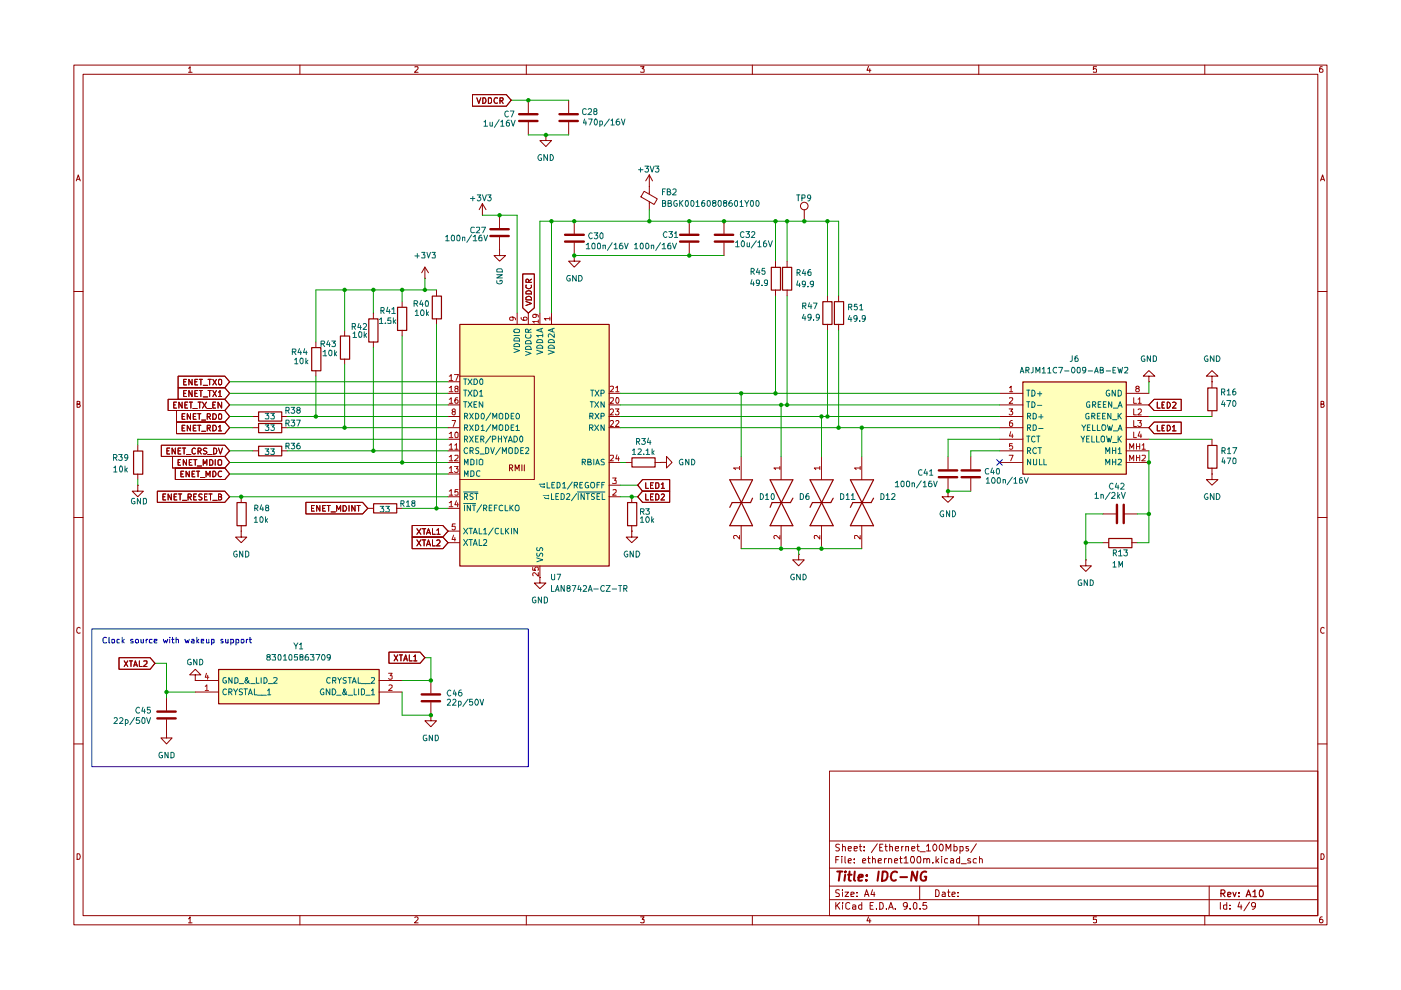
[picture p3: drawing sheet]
<svg xmlns="http://www.w3.org/2000/svg" width="297mm" height="210mm" viewBox="0 0 297 210" stroke-linecap="round" stroke-linejoin="round" font-family="sans-serif">
<g fill="none" stroke="#910000" stroke-width=".21">
<path d="M15.7 13.8h265.6v182.3h-265.6zM17.6 15.7h261.8v178.4h-261.8zM40 14.5l.3-.4v1.2M40 15.3h.7M63.6 13.8v1.9M88 14.2l.6-.1v.4l-.7 .8h.7M111.6 13.8v1.9M135.8 14.1h.8l-.5 .5 .5 .1v.5h-.8M159.5 13.8v1.9M184.1 14.1l-.3 .8h.9M184.4 14.6v.7M207.5 13.8v1.9"/>
<path d="M232.5 14.1h-.7v.6l.2-.1 .5 .1-.1 .6-.6-.1M255.4 13.8v1.9M280.3 14.1l-.4 .1a.94 .94 0 0 0 0 1.1h.4l.2-.1v-.4l-.3-.2h-.2l-.3 .2M16.2 38.4l.4-1.3 .4 1.3M16.3 38h.6M280 38.4l.4-1.3 .4 1.3M280.1 38h.6M15.7 61.8h1.9M279.4 61.8h1.9M16.3 85.7l.6-.1v-.4l-.6-.1v1.3h.5l.2-.5-.3-.2M280.1 85.7l.6-.1v-.4l-.6-.1v1.3l.6-.1 .1-.4-.3-.2M15.7 109.7h1.9"/>
<path d="M279.4 109.7h1.9M17 133.2l-.2-.2a.65 .65 0 0 0-.5 .6 .65 .65 0 0 0 .5 .7l.2-.1M280.8 133.2l-.3-.2a.65 .65 0 0 0-.5 .6 .65 .65 0 0 0 .5 .7l.3-.1M15.7 157.7h1.9M279.4 157.7h1.9M175.9 163.5h103.5v30.6h-103.5zM175.9 178.3h103.5M178 179.1l-.5-.1-.3 .2v.3l.8 .5-.3 .4-.5-.1M178.6 179.6l.6-.1v.9M178.6 179v1.4M179.8 179.9l.7-.1-.1-.3h-.5l-.1 .2 .1 .6h.5M181.1 179.9l.7-.1-.1-.3h-.6v.8h.6"/>
<path d="M182.2 179.5h.5M182.4 179v1.2l.3 .2M183.2 179.5v.2M186 178.9l-1.3 1.9M186.5 179.7h.4M187.2 179h-.7v1.4h.7M187.6 179.5h.5M187.8 179v1.2l.3 .2M188.6 179.6l.5-.1 .1 .9M188.6 179v1.4M189.8 179.9l.7-.1v-.3h-.6l-.1 .2 .1 .6h.6M191.2 179.5v.9"/>
<path d="M191.5 179.5h-.2l-.1 .2M192 179.6l.6-.1v.9M192 179.5v.9M193.3 179.9l.7-.1-.1-.3h-.5l-.1 .2 .1 .6h.5M194.4 179.5h.5M194.6 179v1.2l.3 .2M196.4 179.4l.4-.4v1.4M198.1 179a.75 .75 0 0 1 .6 .7 .75 .75 0 0 1-.6 .7 .92 .92 0 0 1 0-1.4zM199.2 179.2l.3-.2a.75 .75 0 0 1 .5 .7 .75 .75 0 0 1-.5 .7 .99 .99 0 0 1-.3-1.2zM202.3 179.5h.5l.1 .2v.5l-.2 .2-.4-.1M202.3 179v1.4M205.3 179.5h-.5v.3l.6 .4-.3 .2-.3-.1"/>
<path d="M207 178.9l-1.2 1.9M16.3 181a.66 .66 0 0 1 .7 .5 .66 .66 0 0 1-.2 .7h-.5zM40 194.8l.3-.4v1.3M40 195.7h.7M63.6 194.1v2M88 194.6l.4-.2 .2 .4-.7 .9h.7M111.6 194.1v2M135.8 194.4h.8l-.5 .5 .5 .1v.6h-.8M159.5 194.1v2M175.9 190.8h103.5M175.9 187.9h103.5M175.9 184.1h103.5"/>
<path d="M177.2 191.3v1.5M177.2 182.3h.5M177.5 191.9l.6 .9M177.9 181.6h-.7v1.4M178 188.7h-.7v.6a.53 .53 0 0 1 .5 .2 .53 .53 0 0 1 .1 .6h-.7M178.1 191.3l-.9 .9M178.5 181.6v.1M178.5 182v1M178.6 191.3v.2M178.6 188.6v.2M178.6 189.1v1M178.6 191.9v.9"/>
<path d="M179.2 189.1h.7l-.7 1h.7M179.2 181.6v1.2l.1 .2M179.8 182.5l.7-.1-.2-.4-.4 .1-.1 .7 .1 .2h.5M180.2 191.5l-.5-.2-.4 .4 .1 .9 .3 .2 .5-.2M180.4 189.7l.7-.2-.1-.3h-.6v.9h.6M180.8 191.9h.4l.2 .1v.8M181.1 182.9v.1M181.1 182.1v.2M181.4 192.2l-.6 .1v.4h.6M181.7 190v.1M181.7 189.2v.1M182.7 191.9h-.4l-.3 .2v.4l.3 .3 .4-.1"/>
<path d="M182.7 191.3v1.5M182.9 182.5l.7-.1-.1-.3-.5-.1-.1 .3 .1 .7h.5M183.2 180.3v.1M183.3 190.1l.4-1.5 .5 1.5M183.4 189.7h.7M184 182h.5M184.1 194.4l-.3 .8h.9M184.1 181.6v1.2l.1 .2h.3M184.4 194.8v.9M184.5 192h.5M185 188.6l-.3 1.1h.8M185 182.2l.2-.2 .3 .1 .1 .9"/>
<path d="M185 181.6v1.4M185.2 191.3h-.7v1.5h.7M185.3 189.1v1M185.8 192.6v.2M186.2 182.5l.7-.1v-.3l-.5-.1-.2 .3 .1 .7h.6M186.5 191.3l.7 .2v1.1l-.3 .2h-.4zM187.5 182v1M188 192.6v.2M188 182l-.5 .3M188.4 192.8l.5-1.5 .5 1.5M188.4 182.2l.1-.1a.36 .36 0 0 1 .6 .2v.7M188.4 182v1"/>
<path d="M188.6 192.4h.6M189.7 182.5l.6-.1-.1-.3-.4-.1-.1 .3v.7h.5M189.8 192.6v.2M190.8 182h.5M190.9 181.6v1.2l.1 .2h.3M191.7 181.9l.4-.3v1.4M191.7 183h.8M192.4 191.9l-.1 .3-.4 .1-.4-.4v-.3a.46 .46 0 0 1 .4-.3 .46 .46 0 0 1 .5 .3l-.2 1-.5 .2M193 192.6v.2M193.2 181.7l.5-.1 .2 .5-.2 .9h-.4l-.2-.3-.1-.6zM193.7 191.5l.4-.2 .3 .3v.9l-.3 .3a.82 .82 0 0 1-.4-1.3zM194.6 181.7h.6v.8l-.1 .5h-.5l-.1-.3-.1-.6z"/>
<path d="M195 187.9v2.9M195.1 192.6v.2M195.1 180.6h1.1M195.8 182.2l.1-.1a.36 .36 0 0 1 .6 .2v.7M195.8 182v1M196.4 191.3h-.7v.7l.6-.1 .2 .6-.3 .3h-.4l-.1-.2M196.4 180.4h.9M196.5 182.3l.2-.3 .3 .1 .1 .9M197.8 182.9v.1M198.4 188.6a.8 .8 0 0 1 .8 .6 .8 .8 0 0 1-.3 .9h-.5zM198.5 181.6v1.4M198.6 182.5l.5 .5"/>
<path d="M199.1 182l-.6 .6M199.6 181.6v.1M199.6 182v1M199.8 189.2l.4-.1 .2 .2v.8h-.6l-.1-.4 .7-.2M200.6 180.4v-1.4l.5 1 .5-1v1.4M200.9 182.1l-.4-.1-.3 .3 .2 .7h.5M200.9 189.1h.5M201.1 188.6v1.3l.1 .2h.2M201.6 182.1l.3-.1 .3 .3v.7h-.6l-.1-.4 .7-.2M201.8 189.7l.7-.2-.1-.4h-.4l-.2 .2v.6l.1 .2h.5M203.1 190v.1M203.1 189.2v.1"/>
<path d="M203.5 181.6v1.4h-.6l-.1-.7 .2-.3 .5 .1M203.5 180.3h.6v-.8h-.6v1.4M203.8 183.1h1.1M205.7 182.1a.36 .36 0 0 0-.6 .2l.7 .4-.1 .3h-.6M207 182.1l-.4-.1-.3 .3 .1 .6 .6 .1M207.5 194.1v2M207.7 182.2v-.1a.36 .36 0 0 1 .6 .2v.7M207.7 181.6v1.4M232.5 194.4h-.7v.6h.7v.6h-.7M255.4 194.1v2M256.4 187.9v6.2M258.7 191.3v1.5"/>
<path d="M260.1 191.9h-.7v.7l.3 .2 .4-.1M260.1 191.3v1.5M260.8 192.6v.2M260.8 191.9v.1M262.8 191.3l-.3 1h.8M263.1 191.9v.9M264.9 191.3l-1.2 1.8M266.2 191.9l-.2 .3-.4 .1-.3-.4v-.3l.3-.3 .6 .3-.1 .8-.3 .4h-.3M280.1 181a.66 .66 0 0 1 .6 .5 .66 .66 0 0 1-.2 .7h-.4zM280.3 194.4a.72 .72 0 0 0-.5 .5 .72 .72 0 0 0 .2 .8l.4-.1a.42 .42 0 0 0 0-.6 .42 .42 0 0 0-.6 0l-.1 .2"/>
</g>
<path d="M258.9 189.4h.7l.1-.5-.2-.2h-.6v1.4M259.2 189.4l.5 .7M260.3 189.7l.7-.2-.1-.2h-.6v.7h.6M261.4 189.2l.3 .9 .4-.9M262.7 190v.1M262.7 189.3v.1M264.2 190.1l.5-1.4 .5 1.4M264.4 189.7h.6M265.6 189.1l.5-.4v1.4M265.6 190.1h.8M267.2 188.8l.1-.1a.75 .75 0 0 1 .6 .7 .75 .75 0 0 1-.6 .7l-.2-.1-.1-.4z" fill="none" stroke="#910000" stroke-width=".25"/>
<g fill="none" stroke="#910000" stroke-width=".42">
<path d="M177.5 184.8h1.1M178.1 184.8l-.3 1.9M179.2 185.5l-.2 1.2M179.3 184.8l-.2 .1 .1 .1 .1-.2-.1 .2M179.8 185.5h.8M180.1 184.8l-.1 1.7 .4 .2M181.2 184.8l-.1 1.7 .2 .2M182 186.1l.9-.2v-.4h-.6l-.2 .2-.1 .9h.8M183.7 186.6v.1M183.8 185.5v.2M186.3 184.8l-.2 1.9M187.2 184.8l.7 .1a1.13 1.13 0 0 1 .2 1.2 1.13 1.13 0 0 1-1.1 .6z"/>
<path d="M190.2 185l-.1-.1a.91 .91 0 0 0-.9 .1 .91 .91 0 0 0-.4 .9 .68 .68 0 0 0 .4 .7 .68 .68 0 0 0 .7 0M190.9 186h1.4M194.5 184.8l-.2 1.9-.9-1.9-.2 1.9M196.4 184.9a.85 .85 0 0 0-1.2 .7v.6a.66 .66 0 0 0 1.1 .4l.1-.7h-.4"/>
</g>
<g fill="#ffb">
<path d="M46.3 141.9h34v7.3h-34z"/>
<path d="M97.5 68.7h31.6v51.3h-31.6z"/>
<path d="M216.8 80.9h22v19.6h-22z"/>
</g>
<g fill="none" stroke="#910000" stroke-width=".21">
<path d="M100.2 20.1h7.2l1 1.2-1 1.2h-7.2zM101.1 20.7l.4 1.2 .4-1.2M102.4 20.7h.4a.66 .66 0 0 1 .2 .8 .66 .66 0 0 1-.6 .4zM103.5 20.7h.6l.1 .3v.7l-.3 .2h-.4zM105.5 20.8l-.5-.1a.61 .61 0 0 0-.3 .8 .61 .61 0 0 0 .8 .3M106 21.3h.6v-.6h-.6v1.2M106.3 21.3l.4 .6M112 21.3v2.7M112 25.9v2.7M115.7 28.6v1.2h1.2l-1.2 1.3-1.2-1.3h1.2M115.7 28.6h.1M120.6 21.3v2.7"/>
<path d="M120.6 25.9v2.7M137.7 39.5h.1M137.7 37.1v4M137.7 37.1l-.8 1.3M137.7 37.1l.6 1.3M90.1 59h.1M90.1 56.6l-.7 1.2M90.1 56.6l.7 1.2M90.1 56.6v2.4M102.3 45.6h.1M102.3 43.2l-.7 1.2M102.3 43.2l.7 1.2"/>
<path d="M102.3 43.2v2.4M105.9 52.9v1.3h1.3l-1.3 1.2-1.2-1.2h1.2M105.9 52.9h.1M105.9 45.6v2.7M105.9 50.3v2.6M110.8 58.1h2.5v7.2l-1.3 1.1-1.2-1.1zM112.1 59.9l-.1-.6-.3-.1-.2 .2v.5h1.2M112.7 59.2l-.6 .4M121.8 54.2v1.2h1.2l-1.2 1.2-1.2-1.2h1.2M121.8 54.2h.1M121.8 46.9v2.6M121.8 51.5v2.7"/>
<path d="M136.6 40.6l2.8 1.6-.7 1.1-2.8-1.6zM137.7 42.8v1.6M146.1 46.9v2.6M146.1 51.5v2.7M153.5 46.9v2.6M153.5 51.5v2.7M164.4 55.4v1.2M166.9 55.4v1.2M170.5 44.4v2.5M37.8 79.8h9.9l1 1.1-1 1.3h-9.9zM67 72.5v1.2M67 78.6v1.2"/>
<path d="M73.1 70v1.2M73.1 76.1v1.2M79.2 66.4v1.2M79.2 72.5v1.2M85.3 63.9v1.2M85.3 70v1.2M92.5 61.5v1.2M92.5 67.6v1.1M97.5 79.8h15.8v21.9h-15.8M109.6 66.4v2.3M111.5 63.9l1.2 .4-1.2 .5M111.5 63.1a.66 .66 0 0 1 .8-.2 .66 .66 0 0 1 .4 .7h-1.2z"/>
<path d="M111.5 61.9a.66 .66 0 0 1 .8-.2 .66 .66 0 0 1 .4 .6h-1.2zM111.6 60.5l-.1 .5a.61 .61 0 0 0 .8 .2 .61 .61 0 0 0 .3-.7M112 66.4v2.3M114.5 66.4v2.3M116.9 66.4v2.3M164.4 61.5v1.2M166.9 61.5v1.2M175.4 62.7v1.2M175.4 68.7v1.3M177.8 62.7v1.2M177.8 68.7v1.3M243.6 79.8h-1.2l1.2-1.2 1.3 1.2h-1.3v1.1"/>
<path d="M257 79.8h1.2l-1.2-1.2-1.2 1.2h1.2v1.1M29.2 94.4v1.2M34.2 94.4h13.5l1 1.2-1 1.2h-13.5zM35.4 95.6h.4M35.6 84.7h12.1l1 1.2-1 1.1h-12.1zM36 95h-.6v1.3h.6M36.6 96.8h11.1l1 1.2-1 1.2h-11.1zM36.8 85.9h.4M37.2 95v1.3l-.7-1.3v1.3M37.2 99.2h10.5l1 1.3-1 1.2h-10.5zM37.4 89.5h10.3l1 1.2-1 1.2h-10.3zM37.4 85.3h-.6v1.2h.6"/>
<path d="M37.4 87h10.3l1 1.3-1 1.2h-10.3zM37.8 82.2h9.9l1 1.2-1 1.3h-9.9zM37.8 95.6h.4M37.8 98h.3M38.3 97.5h-.5v1.1h.5M38.4 95h-.6v1.3h.6M38.6 85.3v1.2l-.7-1.2v1.2M38.6 88.3h.4M38.6 90.8h.4M38.7 95h.7M38.9 99.9h-.5v1.2h.5M38.9 80.9h.5"/>
<path d="M38.9 83.4h.5M39 95v1.3M39.2 90.2h-.6v1.2h.6M39.2 87.7h-.6v1.2h.6M39.2 85.9h.4M39.5 97.5v1.1l-.6-1.1v1.1M39.5 80.4h-.6v1.2h.6M39.5 82.8h-.6v1.3h.6M39.5 96.4h1M39.8 85.3h-.6v1.2h.6M40.1 99.9v1.2l-.6-1.2v1.2M40.1 98h.4"/>
<path d="M40.1 85.3h.7M40.4 90.2v1.2l-.7-1.2v1.2M40.4 87.7v1.2l-.7-1.2v1.2M40.5 85.3v1.2M40.7 97.5h-.6v1.1h.6M40.7 80.4v1.2l-.7-1.2v1.2M40.7 82.8v1.3l-.7-1.3v1.3M40.9 86.6h.9M41 88.3h.4M41 90.8h.4M41.1 97.5h.6M41.3 99.9h-.6v1.2h.6"/>
<path d="M41.3 80.9h.4M41.3 83.4h.4M41.4 95.2l-.3-.2-.4 .3 .1 .8 .3 .2 .3-.2M41.4 97.5v1.1M41.6 90.2h-.6v1.2h.6M41.6 87.7h-.6v1.2h.6M41.7 99.9h.6M41.8 98.8h1M41.9 80.4h-.6v1.2h.6M41.9 82.8h-.6v1.3h.6M41.9 90.2h.7M41.9 87.7h.7"/>
<path d="M42 95.7h.4l.3-.3-.3-.4h-.4v1.3M42 99.9v1.2M42 85.3h.7M42.2 95.7l.5 .6M42.2 80.4h.7M42.2 87.7v1.2M42.2 90.2v1.2M42.2 82.8h.7M42.3 85.3v1.2M42.6 80.4v1.2M42.6 82.8v1.3M42.8 91.4h.8"/>
<path d="M42.8 89.1h.8M42.9 85.3l.9 1.2M43.1 98.6v-1.1l.3 .8 .5-.8v1.1M43.1 81.7h.9M43.1 84.2h.9M43.8 85.3l-.9 1.2M43.9 95.1l-.6-.1-.2 .2 .1 .3 .7 .3-.3 .5-.5-.1M43.9 90.8h.6v-.6h-.6v1.2M43.9 88.3h.6v-.5l-.6-.1v1.2M43.9 86.6h1M44 96.4h1M44.1 80.4h.7"/>
<path d="M44.1 82.8h.7M44.2 90.8l.4 .6M44.2 88.3l.4 .6M44.4 97.5h.4l.3 .2v.7l-.1 .2h-.6zM44.4 80.4v1.2M44.4 82.8v1.3M45.1 99.9h.5a.66 .66 0 0 1 .2 .8 .66 .66 0 0 1-.7 .4zM45.1 90.2h.5a.66 .66 0 0 1 .3 .8 .66 .66 0 0 1-.8 .4zM45.1 87.7a.66 .66 0 0 1 .8 .4 .66 .66 0 0 1-.3 .8h-.5zM45.1 85.9h.5M45.1 80.4l.8 1.2M45.1 82.8l.8 1.3"/>
<path d="M45.3 95a.64 .64 0 0 1 .7 .6 .64 .64 0 0 1-.7 .7zM45.6 97.5v1.1M45.7 85.3h-.6v1.2h.6M45.9 80.4l-.8 1.2M45.9 82.8l-.8 1.3M46.2 97.6l.3-.1 .5 .1v.9l-.2 .1h-.4l-.2-.1zM46.3 95l.4 1.3 .5-1.3M46.3 90.5l.4-.3v1.2M46.3 83.1l.4-.3v1.3M46.3 91.4h.7M46.3 84.1h.7M46.4 80.5l.4-.1 .2 .2v.8l-.3 .2-.3-.1z"/>
<path d="M46.4 87.8l.3-.1 .3 .3v.7l-.2 .2-.4-.1zM47 100l-.5-.1a.61 .61 0 0 0-.2 .8 .61 .61 0 0 0 .7 .3M47 85.3v1.2l-.8-1.2v1.2M53.6 95.6h1.2M53.6 88.3h1.2M53.6 90.7h1.2M59.7 95.6h1.2M59.7 88.3h1.2M59.7 90.7h1.2M95 95.6h2.5M95 98h2.5M95 80.9h2.5"/>
<path d="M95 83.4h2.5M95 85.9h2.5M95 88.3h2.5M95 90.7h2.5M95 93.1h2.5M108 99.2l.6-.1v-.5h-.6v1.2M108.3 99.2l.4 .6M109.2 99.8v-1.2l.4 .9 .5-.9v1.2M110.7 98.6v1.2M111.2 98.6v1.2M129.1 98h2.5M129.1 83.4h2.5"/>
<path d="M129.1 85.9h2.5M129.1 88.3h2.5M129.1 90.7h2.5M132.8 98h1.1M138.9 98h1.1M140 98h1.3v-1.2l1.2 1.2-1.2 1.2v-1.2M140 98h.1M157.1 96.8v4.9M165.6 96.8v4.9M174.2 96.8v4.9M182.7 96.8v4.9M201 96.8v2.7"/>
<path d="M205.8 96.8v2.7M211.9 95.6h4.9M211.9 98h4.9M211.9 83.4h4.9M211.9 85.9h4.9M211.9 88.3h4.9M211.9 90.7h4.9M211.9 93.1h4.9M238.8 95.6h4.8M238.8 98h4.8M238.8 83.4h4.8M238.8 85.9h4.8"/>
<path d="M238.8 88.3h4.8M238.8 90.7h4.8M238.8 93.1h4.8M243.6 80.9h.1M244.7 89.5h5.7v2.4h-5.7l-1.1-1.2zM244.7 84.7h5.7v2.3h-5.7l-1.1-1.1zM245.4 90.2v1.2h.6M245.4 85.3v1.2h.6M246.4 85.9h.3M246.4 90.8h.3M246.9 90.2h-.5v1.2h.5M246.9 85.3h-.5v1.2h.5"/>
<path d="M247.5 90.2h.4a.66 .66 0 0 1 .2 .7 .66 .66 0 0 1-.6 .5zM247.5 85.3a.64 .64 0 0 1 .7 .6 .64 .64 0 0 1-.7 .6zM248.6 90.5l.3-.3v1.2M248.6 85.3h.5l.2 .2-.7 1h.7M248.6 91.4h.7M257 80.9h.1M257 80.9v1.3M257 87v1.3M257 93.1v1.3M257 99.2v1.3M29.2 102.9v1.2h1.2l-1.2 1.2-1.2-1.2h1.2M29.2 102.9h.1"/>
<path d="M29.2 100.5v1.2M33.4 104.1h14.3l1 1.2-1 1.2h-14.3zM34.5 105.3h.5M35.1 104.7h-.6v1.3h.6M36.3 104.7v1.3l-.7-1.3v1.3M36.9 105.3h.4M37.5 104.7h-.6v1.3h.6M37.8 104.7h.7M38.2 104.7v1.3M38.4 100.5h.4M38.7 106.1h.9M39.9 105.4l.6-.1 .1-.4-.7-.2v1.3"/>
<path d="M40.1 105.4l.5 .6M40.7 100.5h.4M41.1 105.3h.4M41.7 104.7h-.6v1.3h.6M42.5 101.3h.9M42.8 104.8l-.5-.1-.1 .2v.3l.6 .5-.2 .3-.4-.1M43.3 105.3h.5M43.7 101.1v-1.2l.4 .9 .4-.9v1.2M43.9 104.7h-.6v1.3h.6M44.3 104.7h.7M44.6 104.7v1.3M45.1 106.1h1"/>
<path d="M46.3 105.3h.4l.3-.3-.3-.3h-.4v1.3l.7-.2v-.3l-.3-.2M51.1 112.6v1.3h1.2l-1.2 1.2-1.1-1.2h1.1M51.1 112.6h.1M51.1 105.3v1.2M51.1 111.4v1.2M64.9 106.5h12l1.1 1.3-1.1 1.2h-12zM66 107.8h.5M66.6 107.2h-.6v1.2h.6M67.8 107.2v1.2l-.7-1.2v1.2M68.4 107.8h.4M69 107.2h-.6v1.2h.6M69.3 107.2h.7"/>
<path d="M69.7 107.2v1.2M70.2 108.5h.9M71.4 108.4v-1.2l.4 .8 .4-.8v1.2M72.7 107.2a.66 .66 0 0 1 .8 .4 .66 .66 0 0 1-.3 .8h-.5zM74 107.2v1.2M75.3 107.2v1.2l-.7-1.2v1.2M75.7 107.2h.7M76 107.2v1.2M78 107.8h1.2M84.1 107.8h1.2M87.4 113.9h6.5l1.1 1.2-1.1 1.2h-6.5zM87.4 111.4h6.5l1.1 1.2-1.1 1.3h-6.5z"/>
<path d="M88.4 114.5l.8 1.2M88.4 112.1l.8 1.2M89.2 114.5l-.8 1.2M89.2 112.1l-.8 1.2M89.5 114.5h.8M89.5 112.1h.8M89.9 112.1v1.2M89.9 114.5v1.2M90.4 115.7l.4-1.2 .5 1.2M90.4 113.3l.4-1.2 .5 1.2M90.6 115.4h.6M90.6 112.9h.6"/>
<path d="M91.7 114.5v1.2h.6M91.7 112.1v1.2h.6M92.6 114.6l.4-.1 .3 .4-.8 .8h.8M92.6 112.4l.4-.3v1.2M92.6 113.3h.7M95 105.3h2.5M95 107.8h2.5M95 100.5h2.5M95 112.6h2.5M95 115.1h2.5M114.5 120v2.4M129.1 105.3h2.5"/>
<path d="M129.1 102.9h2.5M133.9 112.6v1.3h1.3l-1.3 1.2-1.1-1.2h1.1M133.9 112.6h.1M133.9 105.3v1.2M133.9 111.4v1.2M136.2 104.1h5.8v2.4h-5.8l-1-1.2zM136.2 101.7h5.8v2.4h-5.8l-1-1.2zM136.9 104.7v1.3h.6M136.9 102.4v1.1h.6M137.9 105.3h.4M137.9 102.9h.4M138.5 104.7h-.6v1.3h.6"/>
<path d="M138.5 102.4h-.6v1.1h.6M139 104.7h.4l.3 .4v.6l-.3 .3h-.4zM139 102.4h.5l.2 .2v.6l-.3 .3h-.4zM140.2 104.9l.4-.2 .3 .4-.8 .9h.8M140.2 102.7l.3-.3v1.1M140.2 103.5h.7M157.1 111.4v4.9M165.6 111.4v4.9M169.3 117.5v1.2h1.2l-1.2 1.3-1.2-1.3h1.2M169.3 117.5h.1M174.2 111.4v4.9M182.7 111.4v4.9"/>
<path d="M201 104.1v1.2h1.2l-1.2 1.2-1.3-1.2h1.3M201 104.1h.1M201 101.4v2.7M205.8 101.4v2.7M230.2 118.7v1.3h-1.2l1.2 1.2 1.2-1.2h-1.2M230.2 118.7h.1M233.8 115.1h1.2M233.8 109h2.8M238.5 109h2.6M239.9 115.1h1.2M257 100.5v1.2h1.2l-1.2 1.2-1.2-1.2h1.2M257 100.5h.1"/>
<path d="M25.2 139.4h6.6l1.1 1.2-1.1 1.3h-6.6zM82.5 138.3h6.6l1 1.1-1 1.2h-6.6zM83.6 138.9l.7 1.2M84.3 138.9l-.7 1.2M84.7 138.9h.6M85 138.9v1.2M85.7 139.7h.6M86.8 138.9v1.2h.6M87.7 139.2h.2l.2-.3v1.2M114.5 122.4v1.2h1.2l-1.2 1.2-1.2-1.2h1.2M114.5 122.4h.1M26.3 140.1l.8 1.2"/>
<path d="M27.1 140.1l-.8 1.2M27.4 140.1h.7M27.8 140.1v1.2M28.4 141.3l.3-1.2 .4 1.2M28.4 141h.6M29.5 140.1v1.2h.6M30.5 140.2l.6-.1 .1 .5-.8 .7h.8M35.3 155.3v1.2h1.2l-1.2 1.2-1.2-1.2h1.2M35.3 155.3h.1M35.3 148v2.6M35.3 152.6v2.7M41.4 143.1h1.2l-1.2-1.2-1.2 1.2h1.2v1.2"/>
<path d="M41.4 144.3h.1M41.4 144.3h4.9M41.4 146.7h4.9M80.3 144.3h5M80.3 146.7h5M85.6 140.1l.4-1.2 .4 1.2M87.7 140.1h.7M91.4 151.6v1.2h1.1l-1.1 1.3-1.3-1.3h1.3M91.4 151.6h.1M91.4 144.3v2.7M91.4 148.9v2.7"/>
<circle cx="170.5" cy="43.7" r=".8"/>
</g>
<g fill="none" stroke="#910000" stroke-width=".51">
<path d="M110.1 24.2h3.9M110.1 25.7h3.9M118.6 24.2h3.9M118.6 25.7h3.9M104 48.6h3.9M104 50h3.9M119.8 51.2h4M119.8 49.8h4M144.2 51.2h3.9M144.2 49.8h3.9M151.6 51.2h3.8M151.6 49.8h3.8"/>
<path d="M199.1 99.7h3.8M203.9 99.7h3.9M199.1 101.2h3.8M203.9 101.2h3.9M236.8 107v3.9M238.3 107v3.9M33.4 150.9h3.9M33.4 152.3h3.9M89.4 147.2h3.9M89.4 148.7h3.9"/>
</g>
<g fill="none" stroke="#910000" stroke-width=".25">
<path d="M163.5 56.7h2v4.8h-2zM165.9 56.7h2v4.8h-2zM66.1 73.7h1.9v4.9h-1.9zM72.2 71.2h1.9v5h-1.9zM78.2 67.6h1.9v4.9h-1.9zM84.3 65.2h1.9v4.9h-1.9zM91.7 62.8h1.9v4.8h-1.9zM97.5 68.8h31.7v51.2h-31.7zM174.5 64h1.9v4.8h-1.9zM176.9 64h2v4.8h-2zM28.3 95.6h2v4.9h-2zM54.8 87.3h4.9v2h-4.9z"/>
<path d="M54.8 94.6h4.9v2h-4.9zM54.8 89.8h4.9v1.9h-4.9zM134 97.1h4.9v1.9h-4.9zM216.9 81h21.9v19.5h-21.9zM256.1 94.4h1.9v4.9h-1.9zM256.1 82.3h1.9v4.8h-1.9zM50.2 106.6h2v4.9h-2zM79.2 106.8h4.9v2h-4.9zM133.1 106.6h1.9v4.9h-1.9zM154.7 101.7h4.9l-2.4 4.9zM157.2 106.6l2.4 4.9h-4.9zM159.6 105.6l-.5 1h-3.9l-.5 1"/>
<path d="M163.3 101.7h4.8l-2.4 4.9zM165.7 106.6l2.4 4.9h-4.8zM168.1 105.6l-.5 1h-3.9l-.4 1M171.7 101.7h5l-2.5 4.9zM174.2 106.6l2.5 4.9h-5zM176.7 105.6l-.6 1h-3.8l-.6 1M180.3 101.7h4.9l-2.4 4.9zM182.8 106.6l2.4 4.9h-4.9zM185.2 105.6l-.5 1h-3.9l-.5 1M235.1 114.2h4.9v1.9h-4.9zM46.4 141.9h34v7.3h-34z"/>
</g>
<g fill="none" stroke="#b90000" stroke-width=".21">
<path d="M95.2 79.8l.5-.4v1.3M96.4 79.4h.8l-.5 1.3M108.6 67.2l.2 .1-.1 .6-.6-.1-.1-.3 .2-.2a.85 .85 0 0 1 1.1 .3v.2M110.5 67.3v.3l.3 .3h.8l.2-.3-.1-.3h-.7v.5l.2 .1M113.5 66.6l.2 .3v.2l-.2 .2h-.5l-.1-.4 .3-.3 .8 .2 .1 .4M114.1 68.2h-1.2l.4 .3M114.1 67.8v.7M116.6 67.6h-1.2l.3 .3M116.6 67.2v.7M95.2 82.2l.5-.3v1.2M95.2 84.7l.5-.4v1.2M95.2 91.9l.5-.3v1.2"/>
<path d="M95.2 94.4l.5-.3v1.1M95.2 96.9l.5-.4v1.2M95.2 99.2l.5-.3v1.3M95.2 80.7h.8M95.2 83.1h.8M95.2 85.5h.8M95.2 92.8h.8M95.2 95.2h.8M95.2 97.7h.8M95.8 89.2h.8l-.5 1.2M96.1 87.3l-.3-.3 .3-.3h.3l.1 .4-.7 .4v.2l.3 .3 .4-.2v-.4l-.1-.1M96.4 98.9h.7l-.3 .5 .3 .1v.5l-.2 .2h-.4l-.1-.2"/>
<path d="M96.4 94.4l.4-.3v1.1M96.4 96.6l.6-.1 .1 .5-.7 .7h.7M96.4 95.2h.7M96.5 91.7l.4-.1 .2 .3v.7l-.2 .2-.4-.1zM96.7 82.4l-.3-.3 .1-.1h.6v.3l-.6 .2v.6l.6-.1v-.5l-.2-.1M97 84.3l-.4 .1-.2 .9 .3 .2 .4-.1v-.5l-.2-.1h-.4l-.1 .2M129.4 82h.6v.4l-.6 .7h.6M129.4 84.4h.6v.4l-.6 .7h.6M129.4 86.9l.1-.2h.4l.1 .2v.4l-.6 .7h.6M129.4 89.3l.1-.1h.4l.1 .1v.4l-.6 .7h.6M129.4 96.6h.6v.4l-.6 .7h.6M130.5 86.7h.7l-.4 .5 .3 .1v.6l-.5 .1-.1-.2"/>
<path d="M130.6 82.2l.3-.3v1.2M130.6 89.3l.4-.1 .2 .3-.7 .9h.7M130.6 83.1h.6M130.6 84.4l.5-.1a.86 .86 0 0 1-.1 1.2l-.4-.1zM130.8 96.4l-.2 .9h.7M131.1 96.9v.8M156.8 99.2h-1.3l.5 .4M156.8 98.9v.7M165.4 99.2h-1.3l.3 .4M165.4 98.9v.7M173.8 99.2h-1.2l.4 .4M173.8 98.9v.7"/>
<path d="M182.4 99.2h-1.2l.3 .4M182.4 98.9v.7M214 86.7h.7l-.4 .5 .4 .3-.1 .4-.5 .1-.1-.2M214 96.5h.8l-.5 1.2M214 82.2l.4-.3v1.2M214 84.4l.6-.1 .1 .4-.7 .8h.7M214 83.1h.7M214.3 91.5l-.3 1h.8M214.6 89.2h-.2l-.4 .3v.8l.3 .1 .3-.1v-.6h-.5l-.1 .1M214.6 94.1h-.6v.6l.5-.2 .2 .2-.1 .5h-.6M214.6 92v.8M239.5 95.2v-1.1l.4 .8 .5-.8v1.1"/>
<path d="M239.5 97.7v-1.2l.4 .9 .5-.9v1.2M240.4 84.3v1.2h.6M240.4 86.7v1.3h.6M240.4 89.2v1.2h.6M240.4 91.6v1.2h.6M241 94.1v1.1M241 96.5v1.2M241 94.7h.6M241 97h.6M241 82.4l-.2-.3 .2-.2 .5 .1v.3a.48 .48 0 0 0-.6 .2 .48 .48 0 0 0 .1 .6h.4l.2-.2v-.3l-.3-.2M241.2 89.2h.8l-.4 .5h.4v.6l-.2 .1h-.4l-.2-.1M241.3 84.7l.3-.4v1.2"/>
<path d="M241.3 86.9l.2-.2h.3l.2 .2v.4l-.8 .7h.8M241.3 85.5h.7M241.6 91.5l-.3 1h.8M241.6 94.1v1.1M241.6 96.5v1.2M241.9 92v.8M242.1 94.4l.4-.3v1.1M242.1 96.6l.6-.1 .1 .5-.7 .7h.7M242.1 95.2h.7M95.2 104.1l.5-.3v1.2M95.2 106.6l.5-.3v1.1M95.2 100.2h.8"/>
<path d="M95.2 105h.8M95.2 107.4h.8M96.2 113.5l-.4 .9h.8M96.4 114v.7M96.5 111.1h-.6l-.1 .6 .6-.1 .1 .6-.1 .2h-.4l-.2-.2M96.8 106.2l-.4 .8h.8M97 106.6v.8M97.1 103.8h-.6l-.1 .6 .2-.2h.3l.2 .2v.5h-.7M129.9 101.3h.7l-.3 .6h.3v.5h-.7M130 103.9h.6v.4l-.7 .7h.7M156.8 113.5v.8l-.7-.8h-.4l-.2 .2v.3l.2 .2M165.4 113.5v.8l-.8-.8h-.3l-.2 .2v.3l.2 .2"/>
<path d="M173.8 113.5v.8l-.7-.8h-.4v.7M182.4 113.5v.8l-.7-.8-.5 .1 .1 .6M112.9 120.3v.6h.6l-.1-.4 .2-.3h.4l.1 .2-.1 .5M114.1 121.4v.8l-.8-.8-.4 .3 .1 .4M43.5 145.5l.4-.3v1.2M43.5 146.4h.7M43.8 142.7l-.3 .9h.8M44 143.2v.8M82.4 142.7h.7l-.4 .6h.4v.5l-.2 .2h-.4l-.1-.2M82.5 145.3h.6v.4l-.7 .7h.7"/>
</g>
<g fill="none" stroke="#006665" stroke-width=".21">
<path d="M109 73.9l1.2 .4-1.2 .5M109 73.1a.66 .66 0 0 1 .7-.3 .66 .66 0 0 1 .5 .7h-1.2zM109 71.9l.2-.3h.7l.3 .3v.4h-1.2zM109 69.9l.4-.1h.6l.2 .1v.5l-.2 .1h-.9l-.1-.1zM109 71.1h1.2M111.4 74.5l1.2 .4-1.2 .5M111.4 73.7a.66 .66 0 0 1 .8-.3 .66 .66 0 0 1 .4 .7h-1.2zM111.4 72.4l.3-.2h.7l.2 .4v.3h-1.2zM111.5 71l-.1 .5a.61 .61 0 0 0 .8 .2 .61 .61 0 0 0 .3-.7M112 70.4l-.1-.6h-.5v.6h1.2M112.6 69.8l-.6 .4M113.8 74.3l1.3 .4-1.3 .4"/>
<path d="M113.9 73.4a.66 .66 0 0 1 .7-.2 .66 .66 0 0 1 .5 .6h-1.3zM114 72.1h.9l.2 .5h-1.3zM114.7 69.8v.6M115.1 71.1h-1.3l.3 .4M115.1 69.6l-1.3 .4 1.3 .4M115.1 70.8v.7M116.2 74.3l1.3 .4-1.3 .4M116.3 73.4a.66 .66 0 0 1 .8-.2 .66 .66 0 0 1 .4 .6h-1.3zM116.4 72.1a.72 .72 0 0 1 1.1 .5h-1.3zM117.1 69.8v.6M117.5 70.8v.7l-.9-.7-.4 .2 .1 .5M117.5 69.6l-1.3 .4 1.3 .4"/>
<path d="M98.3 80.3h.7M98.3 82.7h.7M98.3 85.2h.7M98.5 88.2h.6v-.5l-.6-.1v1.2M98.5 90.7l.6-.1v-.5h-.6v1.2M98.5 93.1l.6-.1v-.5h-.6v1.2M98.5 98.6v-1.2l.4 .8 .3-.8v1.2M98.6 80.3v1.2M98.6 82.7v1.3M98.6 85.2v1.2M98.7 88.2l.4 .6M98.7 90.7l.4 .6"/>
<path d="M98.7 93.1l.4 .6M99.1 95.1l-.2-.2a.65 .65 0 0 0-.5 .6 .65 .65 0 0 0 .5 .7l.2-.2M99.2 80.3l.9 1.2M99.2 82.7l.9 1.3M99.2 85.2l.9 1.2M99.6 87.6l.7 1.2M99.6 90.1l.7 1.2M99.6 92.5l.7 1.2M99.7 95.6h.5l.1-.2v-.3l-.1-.2h-.5v1.3M99.8 97.4h.4l.3 .2v.7l-.2 .3h-.5zM99.8 99.8h.5l.2 .3v.7l-.3 .2h-.4zM100 95.6l.3 .6"/>
<path d="M100.1 80.3l-.9 1.2M100.1 82.7l-.9 1.3M100.1 85.2l-.9 1.2M100.3 87.6l-.7 1.2M100.3 90.1l-.7 1.2M100.3 92.5l-.7 1.2M100.5 80.3h.5a.66 .66 0 0 1 .2 .8 .66 .66 0 0 1-.7 .4zM100.5 82.7a.65 .65 0 0 1 .8 .7 .65 .65 0 0 1-.8 .6zM100.5 85.8h.4M100.8 87.6a.66 .66 0 0 1 .7 .5 .66 .66 0 0 1-.2 .7h-.5zM100.8 90.1h.5a.66 .66 0 0 1 .2 .7 .66 .66 0 0 1-.7 .5zM100.8 93h.5"/>
<path d="M101.1 85.2h-.6v1.2h.6M101.1 97.4v1.2M101.4 92.5h-.6v1.2h.6M101.5 95h-.6v.4l.5 .2 .1 .3-.2 .3-.5-.1M101.6 97.5l.3-.1 .5 .1v.9l-.2 .2h-.4l-.2-.2zM101.7 83.1h.2l.1-.4v1.3M101.7 84h.7M101.8 99.9l-.5-.1a.61 .61 0 0 0-.3 .8 .61 .61 0 0 0 .8 .3M101.8 96.3h.9M101.9 80.3h.3l.2 .2v.8l-.2 .1a.6 .6 0 0 1-.6-.4 .6 .6 0 0 1 .3-.7zM101.9 93.1l.6-.1v-.5h-.6v1.2M102 90.4l.4-.3v1.2"/>
<path d="M102 91.3h.7M102.1 87.7l.3-.1a.84 .84 0 0 1 .1 1.2h-.3l-.2-.2zM102.2 93.1l.4 .6M102.4 85.2v1.2l-.8-1.2v1.2M103 94.9h.3l.3 .3v.6l-.3 .4h-.3zM104.1 94.9l.3 1.3 .4-1.3M104.1 87.5l-1.1 1.7M104.1 90l-1.1 1.5M104.1 92.5l-1.1 1.5M104.4 93.1l.7-.1 .1-.3-.3-.2h-.5v1.2M104.5 88.8v-1.2l.4 .9 .4-.9v1.2M104.5 91.3v-1.2l.4 .8 .4-.8v1.2"/>
<path d="M105.7 93h.6M105.7 92.5v1.2M105.8 87.8l.3-.2 .5 .2v.8l-.2 .2h-.4l-.2-.2zM105.8 90.3l.2-.2h.4l.2 .2v.8l-.3 .2-.5-.2zM106.1 94.9l-1 1.5M106.3 92.5v1.2M106.5 96.2v-1.3l.4 .9 .5-.9v1.3M106.8 92.5l.4 .6 .3-.6M107.2 87.6a.66 .66 0 0 1 .6 .5 .66 .66 0 0 1-.2 .7h-.4zM107.2 90.1h.4a.66 .66 0 0 1 .2 .7 .66 .66 0 0 1-.6 .5zM107.2 93.1v.6M107.8 93.7l.4-1.2 .4 1.2"/>
<path d="M107.9 95.1l.2-.2 .5 .2v.9l-.2 .2-.5-.2zM107.9 93.4h.6M108.4 88.2h.4M108.4 90.6h.4M109 87.6h-.6v1.2h.6M109 90.1h-.6v1.2h.6M109 92.5a.65 .65 0 0 1 .7 .6 .65 .65 0 0 1-.7 .6zM109.2 94.9a.64 .64 0 0 1 .7 .6 .64 .64 0 0 1-.7 .7zM109.4 90.4l.3-.3v1.2M109.4 91.3h.8M109.6 87.7h.3a.67 .67 0 0 1 0 1.1l-.3-.1a.78 .78 0 0 1 0-1zM110.3 92.5h.3l.2 .2v.8l-.2 .2a.71 .71 0 0 1-.3-1.2z"/>
<path d="M110.4 95.5h.4M111 94.9h-.6v1.3h.6M111.4 95.1l.2-.2h.3l.2 .2v.3l-.7 .8h.7M123.4 98h.6l.1-.5-.7-.1v1.2M123.7 98l.4 .6M124.6 98l.6-.1v-.4l-.6-.1v1.2h.6l.2-.4-.3-.2M125 90.7l.6-.1 .1-.3-.1-.2h-.6v1.2M125.1 88.2h.5l.1-.5-.6-.1v1.2M125.1 85.2h.7M125.2 82.7h.7M125.3 90.7l.4 .6M125.4 88.2l.3 .6"/>
<path d="M125.5 85.2v1.2M125.6 82.7v1.3M125.9 97.4v1.2M126.1 85.2l.8 1.2M126.1 90.1l.8 1.2M126.2 82.7l.8 1.3M126.2 87.6l.8 1.2M126.3 98.6l.4-1.2 .4 1.2M126.4 98.2h.6M126.9 85.2l-.8 1.2M126.9 90.1l-.8 1.2M127 82.7l-.8 1.3"/>
<path d="M127 87.6l-.8 1.2M127.4 83.4h.5l.2-.2v-.3l-.2-.2h-.5v1.3M127.4 88.2h.6l.1-.5-.7-.1v1.2M128.1 85.2v1.2l-.7-1.2v1.2M128.1 90.1v1.2l-.7-1.2v1.2M128.1 97.5l-.4-.1-.3 .2 .3 .4 .4 .1v.4l-.7 .1M217.7 82.7h.7M217.7 85.2h.7M217.7 92.5h.7M217.8 88.2h.6v-.5l-.6-.1v1.2M217.8 90.7l.6-.1v-.5h-.6v1.2M217.8 95.6l.6-.1v-.5l-.6-.1v1.3"/>
<path d="M218 82.7v1.3M218 85.2v1.2M218 92.5v1.2M218.1 88.2l.4 .6M218.1 90.7l.4 .6M218.1 95.6l.4 .6M218.5 97.4v1.2l-.7-1.2v1.2M218.8 82.7a.64 .64 0 0 1 .7 .7 .64 .64 0 0 1-.7 .6zM218.8 85.2a.66 .66 0 0 1 .6 .4 .66 .66 0 0 1-.2 .8h-.4zM219 87.6h.4l.3 .3v.7l-.2 .2h-.5zM219 90.1h.5l.2 .2v.7l-.3 .3h-.4zM219.1 97.4l.1 1.2h.5l.1-.2v-1"/>
<path d="M219.5 92.6l-.3-.1a.65 .65 0 0 0-.5 .6 .65 .65 0 0 0 .5 .6l.3-.1M219.7 95.1l-.2-.2a.64 .64 0 0 0-.6 .6 .64 .64 0 0 0 .6 .7l.2-.2M219.8 92.5h.7M220 83.5h.9M220 85.9h.9M220 94.9h.8M220.1 92.5v1.2M220.2 88.4h.9M220.2 90.8h.9M220.4 97.4v1.2h.6M220.5 83.1v.9M220.5 94.9v1.3"/>
<path d="M220.7 87.9v.9M221.3 97.4v1.2h.6M229.2 92.5l.4 .6 .4-.6M229.4 90.1l.4 .6 .4-.6M229.6 93.1v.6M229.8 90.7v.6M230.4 93h.4M230.5 90.6h.5M230.9 87.7a.45 .45 0 0 0-.7 .2v.7l.2 .2h.5v-.5h-.2M231 92.5h-.6v1.2h.6M231.1 85.3l-.4-.1-.3 .3v.6l.1 .3h.6v-.5h-.2M231.1 90.1h-.6v1.2h.6"/>
<path d="M231.5 88.2h.5l.2-.1-.1-.4-.6-.1v1.2M231.5 92.5v1.2h.6M231.6 85.9l.6-.1v-.5l-.6-.1v1.2M231.6 90.1v1.2h.6M231.7 88.2l.5 .6M231.9 85.9l.4 .5M232.5 92.5v1.2h.6M232.7 90.1v1.2h.6M232.7 88.2h.4M232.8 85.8h.5M233.3 87.6h-.6v1.2h.6M233.4 85.2h-.6v1.2h.6"/>
<path d="M233.7 92.5l.5 .1v1l-.5 .1a.86 .86 0 0 1 0-1.2zM233.8 90.1h.4a.74 .74 0 0 1 .2 1l-.6 .2a.86 .86 0 0 1 0-1.2zM233.8 88.2h.4M233.9 85.8h.5M234.4 87.6h-.6v1.2h.6M234.4 96.2v-1.3l.5 .9 .4-.9v1.3M234.4 98.6v-1.2l.5 .8 .4-.8v1.2M234.5 85.2h-.6v1.2h.6M234.6 92.5l.3 1.2 .2-.8 .3 .8 .3-1.2M234.8 90.1l.3 1.2 .2-.9 .2 .9 .4-1.2M235.2 82.8l-.1-.1a.64 .64 0 0 0-.6 .6 .64 .64 0 0 0 .5 .7l.3-.2v-.3h-.3M235.5 87.6v1.2l-.6-1.2v1.2"/>
<path d="M235.7 85.2v1.2l-.7-1.2v1.2M235.9 95.5h.7M235.9 89h.9M235.9 93.8h.9M235.9 94.9v1.3M235.9 97.4v1.2M235.9 98h.7M236.1 86.5h.9M236.1 91.4h.9M236.5 82.7v1.3l-.7-1.3v1.3M236.6 94.9v1.3M236.6 97.4v1.2"/>
<path d="M237.1 82.7a.52 .52 0 0 1 .6 .4v.6a.52 .52 0 0 1-.6 .3zM237.1 86.4l.4-1.2 .4 1.2M237.1 91.3l.4-1.2 .4 1.2M237.1 95.2l.3-.3v1.3M237.1 97.5h.6v.4l-.7 .7h.7M237.1 87.6v1.2M237.1 92.5v1.2M237.1 96.2h.6M237.2 86h.5M237.2 90.9h.5M237.2 88.1l.5 .7M237.2 93l.5 .7"/>
<path d="M237.7 87.6l-.6 .7M237.7 92.5l-.6 .7M98.3 104.3h3M98.3 106.8h2.5M98.3 112l.8 1.2M98.3 114.4l.8 1.3M98.5 101v-1.2l.4 .9 .3-.9v1.2M98.5 105.3l.6-.1v-.5l-.6-.1v1.3M98.5 107.1v1.2M98.7 105.3l.4 .6M99.1 112l-.8 1.2M99.1 114.4l-.8 1.3"/>
<path d="M99.4 112h.8M99.4 114.4h.8M99.7 107.1v1.2l-.6-1.2v1.2M99.8 112v1.2M99.8 114.4v1.3M100.2 107.1h.6M100.3 104.7l-.5-.1-.1 .2v.4l.6 .4-.2 .3-.4-.1M100.3 113.2l.5-1.2 .4 1.2M100.3 115.7l.5-1.3 .4 1.3M100.5 107.1v1.2M100.5 112.9h.6M100.5 115.3h.6"/>
<path d="M100.7 104.6h.6M101 104.6v1.3M101.6 112v1.2h.6M101.6 114.4v1.3h.6M102.1 107l-1 1.6M102.5 107.8l.6-.1v-.5l-.6-.1v1.2M102.5 112.4l.4-.4v1.2M102.5 114.6l.5-.2 .2 .3-.8 1h.8M102.5 113.2h.7M102.8 107.8l.4 .5M103.7 107.7h.4M104.3 107.1h-.6v1.2h.6"/>
<path d="M104.6 111.9l-1.1 1.6M104.8 107.7h.4M105.4 107.1h-.6v1.2M105.7 112.1l-.5-.1-.2 .3v.6a.45 .45 0 0 0 .7 .2M106.3 112v1.2h.5M106.6 107.2l-.3-.1-.5 .3v.6l.3 .3 .5-.1M107.1 107.1v1.2h.6M107.2 112v1.2M107.4 112.5l.5 .7M107.9 112l-.7 .7M108.1 107.1v1.2M108.3 107.6l.5 .7"/>
<path d="M108.5 112v1.2M108.8 107.1l-.7 .7M109.3 107.3l.3-.2 .3 .1a.87 .87 0 0 1 0 1.1h-.5l-.2-.4zM109.7 112v1.2l-.7-1.2v1.2M113.8 118.3l1.3 .4-1.3 .4M113.9 117.3v.6h.5l.2-.6h.2l.3 .2-.1 .4M113.9 116.1l-.1 .5 .2 .2h.3l.4-.7 .4 .2-.1 .5M114.3 102.7h1.2M114.6 102.9l.3 .3M114.9 103.3h.6M115.1 105.1h1.3M115.3 102.5l.2 .2"/>
<path d="M115.3 103.1l.2 .2M115.4 105.4l.2 .3h.8M115.5 102.7l-.2 .1M115.5 103.3l-.2 .1M116 102.3v1.2h.6M116.2 104.9l.2 .2M116.2 105.5l.2 .2M116.4 105.1l-.2 .1M116.4 105.7l-.2 .1M116.9 104.6v1.3h.5M117 102.8h.4M117.6 102.3h-.6v1.2h.6"/>
<path d="M117.9 105.2h.4M118.1 102.3h.4a.66 .66 0 0 1 .3 .7 .66 .66 0 0 1-.7 .5zM118.4 104.6h-.5v1.3h.5M119 104.6h.3l.3 .4v.6l-.3 .3h-.3zM119.3 102.6l.3-.3v1.2M119.3 103.5h.7M120.1 104.8l.5-.2 .2 .4-.7 .9h.7M121.3 102.2l-1 1.5M121.8 102.9l.6-.1v-.4l-.6-.1v1.2M122.1 102.9l.3 .6M122.3 104.6l-1.1 1.6M122.4 104.3h5.9"/>
<path d="M122.6 104.6v1.3M122.9 102.8h.5M123.5 102.3h-.6v1.2h.6M123.9 104.6v1.3l-.7-1.3v1.3M124.3 104.6h.7M124.6 104.6v1.3M124.7 102.3h-.4a.67 .67 0 0 0-.3 .7 .67 .67 0 0 0 .5 .5l.3-.1v-.4h-.3M125.4 102.3h.5a.77 .77 0 0 1-.2 1.2l-.3-.1a.87 .87 0 0 1 0-1.1zM126.1 104.7l-.5-.1-.2 .2v.4l.7 .4-.3 .3-.4-.1M126.6 102.8h.4M126.6 105.2h.4M127.2 102.3h-.6v1.2"/>
<path d="M127.2 104.6h-.6v1.3h.6M127.6 102.8h.4M127.7 104.6v1.3h.6M128.2 102.3h-.6v1.2M47.9 143.7h-.4a.61 .61 0 0 0-.3 .8 .61 .61 0 0 0 .8 .3v-.4h-.2M48 146.2l-.2-.2a.65 .65 0 0 0-.6 .7 .65 .65 0 0 0 .6 .6l.2-.1M48.5 146.7l.6-.1v-.5l-.6-.1v1.3M48.8 146.7l.4 .6M49.2 143.7v1.2l-.7-1.2v1.2M49.5 146l.5 .7 .4-.7M49.8 143.7h.4l.3 .2v.7l-.5 .3h-.2zM50 146.7v.6"/>
<path d="M50.7 144.9h.9M51.4 146.1l-.4-.1-.3 .3 .1 .3 .6 .2v.4l-.3 .1-.4-.1M51.7 146h.8M52.1 146v1.3M52.7 147.3l.4-1.3 .4 1.3M52.7 144.3v.1a.55 .55 0 0 1-.5 .5l-.3-.5 .6-.4v-.3h-.3l-.1 .2 .8 1M52.8 147h.5M53.2 144.9h.9M53.9 146v1.3h.6M54.4 143.7v1.2h.5M54.6 147.4h1.9M55.4 143.7v1.2"/>
<path d="M56 143.7h.4a.66 .66 0 0 1 .2 .7 .66 .66 0 0 1-.6 .5zM56.7 146.5l.4-.5v1.3M56.7 147.3h.7M56.9 144.9h.9M58 143.8l.6-.1 .2 .1-.1 .4-.7 .7h.8M68.7 146.1l-.2-.1a.6 .6 0 0 0-.6 .7 .6 .6 0 0 0 .8 .5v-.4h-.2M69.9 146v1.3l-.7-1.3v1.3M70 143.8l-.5-.1a.61 .61 0 0 0-.3 .8 .61 .61 0 0 0 .8 .3M70.4 146a.65 .65 0 0 1 .8 .7 .65 .65 0 0 1-.8 .6zM70.5 144.3h.6l.1-.5-.7-.1v1.2M70.9 144.3l.3 .6M71.4 147.4h.9"/>
<path d="M71.6 143.7l.4 .6 .4-.6M72 144.3v.6M73.4 143.7h-.5l-.2 .1 .3 .5 .4 .1v.4h-.7M73.4 146.6v.4l-.3 .3-.5-.2 .1-.4 .5-.4-.1-.3-.3 .4 .8 .9M73.8 147.4h1M73.8 143.7h.7M74.2 143.7v1.2M74.7 144.9l.4-1.2 .4 1.2M74.8 144.5h.6M75.1 146v1.3h.5M75.9 143.7v1.2h.6M76 146v1.3"/>
<path d="M76.6 146h.4l.3 .4v.6l-.3 .3h-.4zM76.6 144.9h1.9M77.6 147.4h.9M78.7 143.8l.6-.1 .1 .3-.7 .9h.7M78.7 146.5l.4-.5v1.3M78.7 147.3h.7"/>
</g>
<g fill="none" stroke="#090" stroke-width=".21">
<path d="M108.4 21.3h12.2M112 28.6h8.6M90.1 59v2.5M102.3 45.6h7.3v20.8M116.9 46.9v19.5M121.8 54.2h31.7M137.7 44.4v2.5M164.4 46.9v8.5M166.9 46.9v8.5M175.4 46.9v15.8M67 79.8v8.5M73.1 61.5v8.5"/>
<path d="M73.1 77.3v13.4M79.2 61.5v4.9M79.2 73.7v21.9M85.3 61.5v2.4M85.3 71.2v26.8M92.5 61.5h-25.5v11M92.5 68.7v39.1M164.4 62.7v20.7M166.9 62.7v23.2M175.4 70v18.3M177.8 62.7v-15.8h-63.3v19.5M177.8 70v20.7"/>
<path d="M48.7 90.7h4.9M48.7 83.4h46.3M48.7 85.9h46.3M48.7 88.3h4.9M48.7 98h46.3M48.7 95.6h4.9M48.7 80.9h46.3M60.9 90.7h34.1M60.9 88.3h34.1M60.9 95.6h34.1M95 93.1h-65.8v1.3M131.6 90.7h80.3"/>
<path d="M131.6 83.4h80.3M131.6 85.9h80.3M131.6 88.3h80.3M131.6 98h1.2M157.1 83.4v13.4M165.6 85.9v10.9M174.2 88.3v8.5M182.7 90.7v6.1M211.9 93.1h-10.9v3.7M211.9 95.6h-6.1v1.2M243.6 93.1h13.4M243.6 88.3h13.4"/>
<path d="M243.6 80.9v2.5M243.6 95.6v19.5h-2.5M29.2 101.7v1.2M48.7 105.3h46.3M48.7 100.5h46.3M85.3 107.8h9.7M131.6 105.3h3.6M131.6 102.9h3.6M157.1 116.3h25.6M169.3 116.3v1.2M201 104.1h4.8M230.2 115.1h3.6"/>
<path d="M233.8 109h-3.6v9.7M241.1 109h2.5M90.1 139.4h1.3v4.9h-6.1M32.9 140.6h2.4v7.4M35.3 146.7h6.1M85.3 146.7v4.9h6.1"/>
</g>
<g fill="none" stroke="#0000ca" stroke-width=".21">
<path d="M19.5 133.3h92.5v29.3h-92.5zM22.6 135.2h-.1a.45 .45 0 0 0-.7 .2v.7l.2 .2 .6-.1M23.1 135.1v1.2h.2M23.7 135.6h.5v.7l-.5-.1zM25.3 135.6h-.5v.6l.5 .1M25.9 135.1v1.2M26 135.9l.3 .4M26.3 135.6l-.4 .4M28.2 135.6h-.4l-.1 .1 .2 .3h.3v.3h-.5M28.8 135.6h.5l.1 .5-.2 .2h-.3l-.2-.2zM29.9 135.6l.1 .7 .4-.1M30.4 135.6v.7"/>
<path d="M31 135.6v.7M31.3 135.6h-.2l-.1 .2M32.3 135.6h-.6v.2v.5h.6M32.7 136l.6-.2v-.2h-.5l-.1 .1 .1 .6h.5M34.6 135.6l.3 .7 .2-.5 .2 .5 .3-.7M36 135.1v.1M36 135.6v.7M36.4 135.6h.5M36.6 135.1v1l.1 .2h.2M37.3 135.6h.5v.7M37.3 135.1v1.2M39.2 135.6l.3 .7 .2-.5 .2 .5 .2-.7"/>
<path d="M40.6 135.6h.5v.1v.6h-.5v-.2l.1-.2 .4-.1M41.7 135.1v1.2M41.8 135.9l.4 .4M42.2 135.6l-.5 .4M42.7 136l.5-.2v-.2h-.5v.7h.5M43.8 135.6v.7l.5-.1M44.3 135.6v.7M44.9 136.3l.5-.1-.1-.6h-.4v1.1M47.2 135.6h-.3l-.1 .1 .2 .3h.2v.3h-.4M47.8 135.6l.1 .7 .4-.1M48.3 135.6v.7M48.9 136.3h.5v-.7h-.5v1.1"/>
<path d="M50 136.3h.5v-.7h-.5v1.1M51.2 135.6h.4v.7l-.5-.1zM52.2 135.6v.7M52.6 135.6l-.4 .2M52.8 135.6h.5M53 135.1v1l.1 .2h.2"/>
</g>
<path d="M211.3 97.5l1.2 1.1M212.5 97.5l-1.2 1.1" fill="none" stroke="#00008a" stroke-width=".21"/>
<g fill="#090">
<circle cx="35.3" cy="146.7" r=".47"/>
<circle cx="91.4" cy="151.6" r=".47"/>
<circle cx="91.4" cy="144.3" r=".47"/>
<circle cx="153.5" cy="46.9" r=".47"/>
<circle cx="164.4" cy="46.9" r=".47"/>
<circle cx="146.1" cy="54.2" r=".47"/>
<circle cx="175.4" cy="88.3" r=".47"/>
<circle cx="166.9" cy="85.9" r=".47"/>
<circle cx="157.1" cy="83.4" r=".47"/>
<circle cx="170.5" cy="46.9" r=".47"/>
<circle cx="166.9" cy="46.9" r=".47"/>
<circle cx="175.4" cy="46.9" r=".47"/>
<circle cx="137.7" cy="46.9" r=".47"/>
<circle cx="115.7" cy="28.6" r=".47"/>
<circle cx="73.1" cy="61.5" r=".47"/>
<circle cx="79.2" cy="61.5" r=".47"/>
<circle cx="116.9" cy="46.9" r=".47"/>
<circle cx="105.9" cy="45.6" r=".47"/>
<circle cx="85.3" cy="61.5" r=".47"/>
<circle cx="121.8" cy="54.2" r=".47"/>
<circle cx="121.8" cy="46.9" r=".47"/>
<circle cx="112" cy="21.3" r=".47"/>
<circle cx="90.1" cy="61.5" r=".47"/>
<circle cx="146.1" cy="46.9" r=".47"/>
<circle cx="164.4" cy="83.4" r=".47"/>
<circle cx="133.9" cy="105.3" r=".47"/>
<circle cx="51.1" cy="105.3" r=".47"/>
<circle cx="85.3" cy="98" r=".47"/>
<circle cx="73.1" cy="90.7" r=".47"/>
<circle cx="79.2" cy="95.6" r=".47"/>
<circle cx="92.5" cy="107.8" r=".47"/>
<circle cx="67" cy="88.3" r=".47"/>
<circle cx="230.2" cy="115.1" r=".47"/>
<circle cx="243.6" cy="109" r=".47"/>
<circle cx="243.6" cy="98" r=".47"/>
<circle cx="174.2" cy="88.3" r=".47"/>
<circle cx="165.6" cy="85.9" r=".47"/>
<circle cx="182.7" cy="90.7" r=".47"/>
<circle cx="177.8" cy="90.7" r=".47"/>
<circle cx="174.2" cy="116.3" r=".47"/>
<circle cx="165.6" cy="116.3" r=".47"/>
<circle cx="169.3" cy="116.3" r=".47"/>
<circle cx="201" cy="104.1" r=".47"/>
</g>
<g fill="none" stroke="#006665" stroke-width=".21">
<path d="M102.6 25.8h.2l.2-.3v1.3M102.6 26.8h.8M103.9 25.9v.8l.3 .1 .2-.2M104.4 25.9v.9M105.8 25.4l-1 1.6M106.2 25.8l.3-.3v1.3M106.2 26.8h.6M107.8 23.6l-.3-.1a.6 .6 0 0 0-.5 .7 .6 .6 0 0 0 .7 .5l.1-.1M107.9 25.5h-.2l-.3 .3v.8l.2 .2 .3-.1v-.7h-.5v.2M108.2 23.5h.8l-.5 1.3M108.4 25.5l.4 1.3 .4-1.3M114.8 32.9a.54 .54 0 0 0-.6 0 .54 .54 0 0 0-.2 .6l.5 .5h.3v-.5h-.2"/>
<path d="M116.1 32.8v1.2l-.8-1.2v1.2M116.7 32.8a.64 .64 0 0 1 .6 .6 .64 .64 0 0 1-.6 .6zM124 25.2l-.3 .9h.7M124.2 25.7v.8M124.3 23.2l-.4-.2-.4 .4v.6l.2 .2 .3 .1 .3-.2M124.7 23.2l.2-.2 .4 .1 .1 .5-.8 .7h.8M124.8 25.2h.8l-.5 1.3M126.1 23.6l-.2-.4 .2-.2 .4 .1v.4l-.6 .2v.4l.2 .2 .4-.1 .1-.2-.1-.4h-.2M126.2 25.2a.68 .68 0 0 1 .5 .7 .68 .68 0 0 1-.5 .6l-.2-.5 .1-.6zM127.2 25.7a.36 .36 0 0 1 .6 .2l-.1 .5h-.5M127.2 25.7v1.1M129.2 25.2l-1.1 1.6"/>
<path d="M129.5 25.6l.4-.4v1.3M129.5 26.5h.7M131.2 25.2l-.4 .2-.2 .8 .3 .3h.2l.3-.3v-.3l-.2-.2h-.4l-.2 .2M131.7 25.2l.5 1.3 .3-1.3M135.4 36h.9M135.8 35.6v.9M136.7 35.2h.8l-.4 .5h.3v.7l-.5 .1-.2-.2M137.8 35.2l.5 1.3 .4-1.3M138.9 35.2h.8l-.4 .5h.3v.7l-.5 .1-.2-.2M88 54.3h.9M88.5 53.8v.9M89.4 53.5h.7l-.4 .5 .4 .1v.5h-.7"/>
<path d="M90.5 53.5l.3 1.2 .5-1.2M91.6 53.5h.7l-.4 .5 .4 .1v.5h-.7M94.5 50.2l.3-.3v1.2M94.5 51.1h.7M95.8 50l.3-.1 .3 .2v.8l-.2 .2-.4-.1zM96.9 50l.4-.1a.86 .86 0 0 1 .1 1.2h-.4l-.1-.2zM98 50.4l.6-.1v.8M98 50.3v.8M99.7 42.1h1M100 49.8l-1 1.6M100.2 41.7v.9M100.3 50.2l.5-.3v1.2"/>
<path d="M100.3 51.1h.8M100.6 48.3l-.6-.1-.2 .2v.7a.52 .52 0 0 0 .8 .2M101 48.3l.6-.1 .1 .5-.8 .7h.8M101.2 41.3h.7l-.4 .5 .4 .2v.3l-.2 .3h-.4l-.1-.2M102.1 49.9l-.4 .1a.94 .94 0 0 0 0 1.1l.5-.1v-.5l-.4-.2-.3 .2M102.1 48.2h.9l-.6 1.2M102.3 41.3l.4 1.3 .4-1.3M102.6 49.9l.4 1.2 .4-1.2M103.4 41.3h.7l-.4 .5 .4 .2v.3l-.2 .3h-.4l-.1-.2M105.3 59.5v.4a.61 .61 0 0 0 .8 .3 .61 .61 0 0 0 .3-.8h-.4v.3M105.3 58.3h1.2l-1.2 .6h1.2M105.3 57.1l.3-.1h.7l.2 .3v.4h-1.2z"/>
<path d="M120.9 58.4h-.5a.61 .61 0 0 0-.2 .8 .61 .61 0 0 0 .7 .3v-.4h-.3M122.2 58.4v1.2l-.8-1.2v1.2M122.7 58.4h.5a.66 .66 0 0 1 .2 .8 .66 .66 0 0 1-.7 .4zM124.3 51.9l.4-.3v1.1M124.3 52.7h.8M125.6 51.6h.3l.3 .2v.8l-.2 .1h-.4zM125.6 49.4h-.3a.65 .65 0 0 0-.5 .6 .65 .65 0 0 0 .5 .6l.3-.1M126 49.4h.7l-.4 .5 .4 .1v.4l-.2 .2h-.3l-.2-.1M126.7 51.6h.4a.86 .86 0 0 1 .1 1.1h-.4l-.1-.1zM127.3 49.4h.3l.2 .2v.8l-.2 .2a.71 .71 0 0 1-.3-1.2zM127.8 52.1l.6-.1v.7M127.8 52v.7"/>
<path d="M129.8 51.5l-1 1.6M130.2 51.9l.4-.3v1.1M130.2 52.7h.7M131.9 51.6h-.4a.94 .94 0 0 0 0 1.1h.4l.2-.1v-.4l-.3-.2h-.2l-.3 .2M132.4 51.6l.4 1.1 .4-1.1M134.5 51.9l.4-.3v1.1M134.5 52.7h.7M135.8 51.6h.3a.86 .86 0 0 1 .1 1.1h-.4zM137 51.6h.2a.84 .84 0 0 1 .2 1.1h-.3l-.2-.1zM138.1 52.1l.5-.1v.7M138.1 52v.7M140 51.5l-1 1.6"/>
<path d="M140.4 51.9l.4-.3v1.1M140.4 52.7h.7M140.5 43.1l.6-.1v-.4l-.6-.1v1.3l.6-.2v-.4l-.2-.1M140.5 40.6h.4M141.1 40h-.6v1.3M141.4 49.3l-.3-.2a.65 .65 0 0 0-.5 .6 .65 .65 0 0 0 .5 .7l.3-.2M141.5 40.6h.5l.2-.3-.3-.3h-.4v1.3h.5l.2-.4-.3-.3M141.6 43.1l.6-.1v-.4l-.6-.1v1.3h.6l.2-.5-.3-.2M141.8 49.1h.8l-.4 .5 .4 .2v.3l-.3 .3h-.3l-.2-.2M142.2 51.6h-.5a.94 .94 0 0 0 0 1.1h.5v-.5l-.4-.2-.2 .2M142.6 51.6l.4 1.1 .4-1.1M142.7 40.2l.1-.2 .5 .1v.5l-.7 .7h.7"/>
<path d="M143 49.4h.2l.1-.3v1.3M143 50.4h.7M143.5 42.6l-.1-.1a.6 .6 0 0 0-.6 .6 .6 .6 0 0 0 .7 .6l.1-.5h-.3M144.1 42.5v1.3M144.3 43l.5 .8M144.8 42.5l-.7 .7M145.4 42.6l.3-.1a.78 .78 0 0 1-.2 1.3l-.2-.5zM146.6 42.6a.6 .6 0 0 1 .6 .4 .6 .6 0 0 1-.2 .7l-.3 .1-.2-.3zM147.6 42.8h.1l.2-.3v1.3M147.6 43.8h.7M149.4 42.5l-.5 .1-.1 .4v.7h.6v-.7h-.6v.2M150 42.6h.5a.75 .75 0 0 1-.3 1.2l-.3-.3z"/>
<path d="M151.3 43l-.3-.2 .1-.2h.6l.1 .2-.8 .5v.2l.3 .3h.3l.2-.3v-.2l-.2-.3M152.3 42.6l.4-.1 .2 .3v.7l-.2 .3-.4-.2zM153.6 43l-.2-.1v-.3h.6v.4h-.4l-.2 .2v.4l.2 .2 .4-.1 .1-.2v-.2l-.3-.3M155.1 42.5a.55 .55 0 0 0-.6 .5v.5l.3 .3h.2l.3-.3v-.3l-.2-.2h-.4l-.2 .2M155.9 42.6l.2-.1 .3 .3v.7l-.3 .3a.71 .71 0 0 1-.2-1.2zM156 51.4l.4-.3v1.2M156 52.3h.7M156.9 42.8l.3-.3v1.3M156.9 43.8h.7M157.3 51.1h.3l.2 .2v.8l-.2 .2a.71 .71 0 0 1-.3-1.2zM157.7 49.3l-.2-.2a.65 .65 0 0 0-.5 .6 .65 .65 0 0 0 .5 .7l.2-.2M157.9 42.5l.4 .7 .4-.7"/>
<path d="M158.2 49.1h.7l-.4 .5 .4 .2v.3l-.2 .3h-.4l-.1-.2M158.3 43.2v.6M158.4 51.5v.7l.3 .1 .2-.1M158.9 51.5v.8M159.2 42.6l.3-.1a.78 .78 0 0 1-.2 1.3l-.2-.5zM159.3 57.6h.4l.2-.5-.2-.2h-.4v1.3M159.3 49.3l.2-.2h.4l.1 .2v.3l-.7 .8h.7M159.4 59.3l-.2 .9h.7M159.5 57.6l.4 .6M159.8 59.8v.7M160.4 42.6a.6 .6 0 0 1 .6 .4 .6 .6 0 0 1-.2 .7l-.3 .1-.2-.3zM160.4 51.1l-1.1 1.5"/>
<path d="M160.7 51.4l.3-.3v1.2M160.7 56.9l-.3 .8h.7M160.7 52.3h.7M161 57.3v.9M161 59.9l-.2 .2-.4-.1v-.6h.4l.2 .2-.1 .9h-.5M162.1 56.9h-.5l-.1 .6 .6-.1v.7l-.4 .1-.2-.2M162.4 51.1h-.3l-.2 .3v.8l.4 .1 .3-.2v-.4l-.2-.1h-.4l-.1 .1M162.7 59.9l-.1 .2-.5-.1v-.6h.6v.9l-.1 .2h-.5M162.9 51.1l.4 1.2 .4-1.2M168.9 41.3h.7M169 57.8h.4l.3-.4-.3-.3h-.4v1.3M169.2 59.5l-.3 1h.8"/>
<path d="M169.2 41.3v1.3M169.2 57.8l.5 .6M170 42h.5l.2-.2v-.3l-.2-.2h-.5v1.3M170.4 57.1l-.3 .9h.8M170.7 57.6v.8M171.9 41.8a.35 .35 0 0 1-.4 .3 .35 .35 0 0 1-.3-.3l.1-.4 .3-.1a.72 .72 0 0 1 .3 .8 .72 .72 0 0 1-.6 .5M171.9 57.1h-.3a.93 .93 0 0 0-.2 1.2l.4 .1 .2-.1v-.6h-.6l-.1 .1M62 74.6h.6l.1-.4-.1-.2h-.6v1.2M62.3 74.6l.4 .6M62.5 76.3l.3-.4v1.2M62.5 77.1h.7M63.5 73.9l-.3 .9h.7"/>
<path d="M63.8 75.9h.3l.2 .2v.8l-.4 .2a.84 .84 0 0 1-.1-1.2zM63.8 74.4v.8M64.6 73.9l-.3 .9h.8M64.9 75.9v1.2M64.9 76.7l.4 .4M64.9 74.4v.8M65.3 76.4l-.4 .4M68.1 72.9l.6-.1 .1-.3-.1-.2h-.6v1.2M68.4 72.9l.4 .6M68.5 74.6l.4-.3v1.1M68.5 75.4h.8M69.6 72.2l-.3 .9h.7"/>
<path d="M69.8 74.3h.4l.2 .1v.8l-.4 .2a.84 .84 0 0 1-.2-1.1zM69.8 72.6v.9M70.4 72.3h.7l-.4 .4 .3 .1v.6h-.6M71 74.3v1.1M71 75l.4 .4M71.4 74.6l-.4 .5M74.7 69.3l.7-.1v-.5l-.2-.1h-.5v1.2M74.8 70.7l.4-.3v1.1M74.8 71.5h.8M75 69.3l.4 .5M76.1 70.4h.4l.2 .1v.8l-.2 .2h-.4zM76.1 68.6l-.2 .8h.7"/>
<path d="M76.5 69v.8M77 68.7l.5-.1 .2 .4-.7 .8h.7M77.2 70.4v1.1M77.4 71l.3 .5M77.7 70.7l-.5 .5M80.4 67.7l.5-.3v1.2M80.4 68.6h.8M80.8 65.9h.5l.1-.2v-.3l-.1-.2h-.5v1.3M81 65.9l.4 .6M81.7 68.5v.1M82.2 65.1l-.2 .9h.7M82.5 65.6v.9"/>
<path d="M82.9 67.4h-.6l-.1 .6 .6-.1 .1 .6h-.7M83.1 65.5l.4-.3v1.3M83.1 66.5h.7M83.4 67.4v1.2M83.6 68.2l.3 .4M83.9 67.8l-.5 .4M87.8 64.3h.6l.2-.1-.1-.4h-.7v1.1M88.1 66l.3-.3v1.2M88.1 66.9h.6M88.1 64.3l.5 .6M89.3 65.8l.3-.1a.84 .84 0 0 1 .1 1.2l-.4-.1a.78 .78 0 0 1 0-1zM89.3 63.7l-.3 .8h.7"/>
<path d="M89.6 64.2v.7M90.3 63.8h.3a.86 .86 0 0 1 .1 1.1h-.4zM90.4 65.7v1.2M90.5 66.5l.3 .4M90.8 66.1l-.4 .4M161.5 60.5h.1M169.5 60v.8M170.2 64.9l.7-.1v-.5h-.7v1.1M170.4 66.6l-.3 .9h.8M170.4 64.9l.5 .5M170.7 67.1v.8M170.8 60.1l-.3 .3-.4-.1v-.6l.4-.1 .3 .3-.2 .8-.4 .1"/>
<path d="M171.3 60.7v.1M171.6 64.2l-.2 .8h.7M172 67.2l-.1 .2h-.5v-.7l.4-.1 .2 .2v.8l-.2 .2-.4 .1M172 64.6v.8M172.5 67.7v.2M172.5 60.1v.2a.42 .42 0 0 1-.6-.1 .42 .42 0 0 1 0-.5h.6v.8l-.2 .3h-.3M172.5 64.3h.7l-.5 1.1M173.7 67.2l-.1 .2h-.5v-.6l.4-.2 .2 .3-.1 .8-.5 .2M179.9 65.1l.7-.1v-.4l-.7-.1v1.2M180.2 66.9l-.4 .8h.8M180.3 65.1l.3 .6M180.4 67.3v.9"/>
<path d="M181.7 67.4l-.1 .2h-.4l-.2-.5 .3-.2 .4 .2v.7l-.2 .3-.3 .1M181.7 64.5h-.5l-.1 .5h.6v.6h-.6M182.3 68v.2M182.3 64.9l.3-.4v1.2M182.3 65.7h.7M183.5 67.4l-.1 .2h-.6v-.5l.2-.2 .4 .2a.85 .85 0 0 1-.3 1.1h-.2M216.3 79.1l.4-1.2 .4 1.2M216.4 78.7h.6M217.5 78.5h.6v-.6h-.6v1.2M217.8 78.5l.4 .6M219 77.9v1l-.4 .2M219.6 79.1v-1.2l.4 .8 .5-.8v1.2"/>
<path d="M221 78.2l.3-.3v1.2M221 79.1h.7M222.2 78.2l.3-.3v1.2M222.2 79.1h.6M224 78l-.5-.1a.61 .61 0 0 0-.2 .8 .61 .61 0 0 0 .7 .3M224.5 77.9h.8l-.5 1.2M225.7 78.7h1M227.3 77.9h.2a.62 .62 0 0 1 .4 .6 .62 .62 0 0 1-.4 .6 .77 .77 0 0 1-.2-1.2zM227.3 75.4v1.1l-.4 .1M228.4 78h.5l.1 .8a.35 .35 0 0 1-.4 .3 .35 .35 0 0 1-.3-.4zM228.4 75.4l-.5 .3v.8l.5 .1 .2-.1v-.4l-.3-.2h-.2l-.2 .2M230.2 78.4l-.1 .2-.4 .1-.2-.2v-.5l.6-.1 .1 .2-.2 .9-.4 .1"/>
<path d="M230.7 78.7h.9M232.1 79.1l.4-1.2 .3 1.2M232.2 78.7h.5M233.3 78.5h.4l.2-.3-.1-.3h-.5v1.2h.5l.1-.1v-.4l-.2-.1M234.5 78.7h1M236 78.5h.4M236.6 77.9h-.6v1.2h.6M237 77.9l.3 1.2 .2-.9 .2 .9 .3-1.2M238.4 78h.7v.4l-.7 .7h.7M242.7 75.5l-.1-.1a.66 .66 0 0 0-.6 .5 .66 .66 0 0 0 .2 .7l.5-.1v-.4h-.2M243.9 75.4v1.2l-.7-1.2v1.2M244.5 75.4h.4l.3 .3v.7l-.2 .2h-.5z"/>
<path d="M256 75.5a.59 .59 0 0 0-.7 .4 .59 .59 0 0 0 .3 .7l.5-.1v-.4h-.2M257.4 75.4v1.2l-.8-1.2v1.2M257.9 75.4a.66 .66 0 0 1 .7 .4 .66 .66 0 0 1-.2 .8h-.5zM24 97l.7-.1 .1-.3-.2-.2h-.6v1.2M24.1 99.1h.2l.2-.3v1.3M24.4 97l.4 .6M25.1 96.4h.8l-.3 .5h.3v.6l-.2 .1-.6-.1M25.6 98.8a.68 .68 0 0 1 .4 .6 .68 .68 0 0 1-.4 .7l-.3-.5 .1-.6zM26.5 98.8v1.3M26.7 99.6l.3 .5M27 99.2l-.5 .5M27.1 96.9l-.1 .2h-.5l-.1-.2 .1-.5h.3l.2 .1a.85 .85 0 0 1-.2 1.1h-.3"/>
<path d="M56.2 87.6h.8l-.4 .5 .4 .1v.5h-.8M56.2 95.2h.8l-.4 .5 .4 .1v.5h-.8M56.2 90.1h.8l-.4 .4 .4 .1v.6h-.8M57.4 87.6h.8l-.5 .5 .5 .2-.1 .5-.7-.1M57.4 95.2h.8l-.5 .5h.4l.1 .1-.1 .6-.7-.1M57.4 90.1h.8l-.5 .4 .5 .3-.1 .4h-.7M60.6 87h.7v-.5l-.2-.1h-.5v1.2M60.6 94.6h.6l.1-.5-.7-.1v1.2M60.6 89.7h.5l.2-.1v-.4l-.2-.1h-.5v1.2M61 87l.3 .6M61 94.6l.3 .6M61 89.7l.3 .6"/>
<path d="M61.7 86.4h.8l-.4 .5 .3 .1v.5l-.5 .1-.2-.1M61.7 94h.8l-.4 .4 .3 .1v.6h-.7M61.7 89.1h.8l-.4 .5h.3v.7h-.5l-.2-.1M62.9 89.1h.8l-.5 1.2M63.2 87l-.3-.4 .3-.2h.2l.3 .3-.8 .4v.3l.3 .2h.2l.3-.2v-.3l-.3-.1M63.5 94a.55 .55 0 0 0-.6 .5l.1 .6 .4 .1 .3-.3v-.2l-.3-.3h-.2l-.3 .3M134.1 95.5l.4-.3v1.2M134.1 96.4h.7M135 93.6h.6v-.6h-.6v1.2M135.2 93.6l.4 .6M135.3 95.2h.4l.3 .3-.8 .9h.8M136.1 93h.7l-.4 .5 .4 .1v.4l-.2 .2h-.4l-.1-.1"/>
<path d="M136.5 96.3v.1M137 95.5l.3-.3v1.2M137 96.4h.8M137.5 92.9l-.3 .9h.8M137.8 93.4v.8M138.3 95.2v1.2M138.3 95.9l.4 .5M138.7 95.6l-.4 .4M144.8 97.5a.61 .61 0 0 0-.8 .3 .61 .61 0 0 0 .3 .8h.5v-.6h-.2M146 97.4v1.2l-.6-1.2v1.2M146.6 97.4a.66 .66 0 0 1 .7 .4 .66 .66 0 0 1-.2 .8h-.5zM195.5 99.7l-.3-.1a.67 .67 0 0 0-.5 .5 .67 .67 0 0 0 .3 .7l.5-.1"/>
<path d="M196.3 99.5l-.4 .8h.8M196.5 100v.8M197.1 99.9l.3-.3v1.2M209.6 99.4l-.2-.1a.67 .67 0 0 0-.5 .5 .67 .67 0 0 0 .2 .7l.5-.1M210.4 99.2l-.3 1h.7M210.7 99.7v.8M211.3 99.4l.4-.1a.86 .86 0 0 1 .1 1.2l-.5-.1zM259 83.1h.7v-.5l-.2-.1h-.5v1.2M259.1 95.6h.5l.2-.2v-.3l-.2-.2h-.5v1.3M259.3 97l-.2 1h.7M259.3 84.9l-.3 .9h.8M259.3 83.1l.4 .6"/>
<path d="M259.4 95.6l.4 .6M259.6 85.3v.9M259.6 97.5v.8M260.1 84.9h.8l-.5 1.3M260.2 97.1h.7l-.5 1.2M260.2 82.9l.3-.4v1.2M260.2 83.7h.7M260.3 95.2l.3-.3v1.3M260.3 96.2h.6M261.4 94.9h.8l-.6 1.3M261.5 97.2l.3-.1 .2 .3v.7l-.1 .2-.4-.1zM261.6 84.9a.68 .68 0 0 1 .5 .7 .68 .68 0 0 1-.5 .6l-.2-.3v-.7z"/>
<path d="M261.9 82.5h-.4l-.1 .3v.8l.4 .1 .2-.2v-.4l-.2-.1-.4 .1v.1M24.1 100.1h.7M28.5 105.7h-.4a.61 .61 0 0 0-.3 .8 .61 .61 0 0 0 .8 .3v-.5h-.2M29.8 105.7v1.1l-.7-1.1v1.1M30.4 105.7h.5l.2 .2v.7l-.4 .2h-.3zM50.2 116.9l-.1-.1a.6 .6 0 0 0-.6 .7 .6 .6 0 0 0 .7 .5l.1-.5h-.3M51.5 116.8v1.3l-.7-1.3v1.3M52.1 116.8a.52 .52 0 0 1 .6 .4v.6a.52 .52 0 0 1-.6 .3zM53.9 109.9l.4-.3v1.1M53.9 110.7h.7M54 107.8h.4l.3-.3-.1-.3-.6-.1v1.2M54.3 107.8l.4 .5"/>
<path d="M55.2 109.6h.3a.77 .77 0 0 1 .1 1.1h-.3l-.2-.2zM55.5 107l-.4 .9h.8M55.7 107.5v.8M56.3 109.6v1.1M56.4 110.3l.3 .4M56.6 107.6h-.2l-.1-.2a.35 .35 0 0 1 .3-.3 .35 .35 0 0 1 .4 .3l-.1 .2-.5 .1v.6h.5l.1-.4-.3-.3M56.7 110l-.4 .4M80.6 107.4h.8l-.5 .4 .5 .2-.1 .5h-.7M81.8 107.4h.7l-.4 .4 .4 .2v.4l-.1 .1h-.6M85 106.8l.6-.1v-.5h-.6v1.2M85.3 106.8l.4 .6M86.2 106.5l.3-.3v1.2"/>
<path d="M86.2 107.4h.7M87.5 106.7l-.2-.4 .2-.1h.4l.1 .3-.7 .3v.3l.2 .3 .5-.1v-.5l-.2-.1M133 116.9l-.1-.1a.64 .64 0 0 0-.6 .6 .64 .64 0 0 0 .5 .7l.3-.2v-.4h-.3M134.3 116.8v1.3l-.7-1.3v1.3M134.9 116.8a.65 .65 0 0 1 .7 .7 .65 .65 0 0 1-.7 .6zM135.8 109.9l.3-.3v1.1M135.8 108.5h.6l.2-.5-.2-.1h-.6v1.2M135.8 110.7h.7M136.1 108.5l.5 .6M136.9 107.9h.8l-.5 .4 .5 .2v.5h-.8M137.1 109.6h.3a.67 .67 0 0 1 0 1.1h-.3a.94 .94 0 0 1 0-1.1zM138.2 109.6v1.1"/>
<path d="M138.3 110.3l.3 .4M138.6 110l-.4 .4M161.2 104.6a.64 .64 0 0 1 .7 .7 .64 .64 0 0 1-.7 .6zM162.3 105h.2l.1-.4v1.3M162.3 105.9h.7M163.7 104.6a.68 .68 0 0 1 .5 .7 .68 .68 0 0 1-.5 .6l-.2-.5 .1-.6zM169.7 104.6h.3l.3 .4v.6l-.3 .3h-.3zM171.4 104.6h-.2a.93 .93 0 0 0-.3 1.2l.4 .1 .2-.2v-.5h-.6v.2M178.2 104.6h.3l.4 .4v.6l-.4 .3h-.3zM179.4 105l.3-.4v1.3M179.4 105.9h.7M180.5 105h.2l.1-.4v1.3"/>
<path d="M180.5 105.9h.8M186.8 104.6a.64 .64 0 0 1 .7 .7 .64 .64 0 0 1-.7 .6zM187.9 105h.1l.2-.4v1.3M187.9 105.9h.7M189.1 104.8l.1-.2h.4l.1 .2v.4l-.7 .7h.7M189.8 102.4l.4-.4v1.2M189.8 103.2h.8M191.1 102.1l.4-.1 .2 .2v.8a.35 .35 0 0 1-.4 .2 .35 .35 0 0 1-.3-.4zM192.2 102.2l.2-.2h.3a.86 .86 0 0 1-.1 1.2l-.4-.2zM193.4 102.5l.1-.1h.4v.8M193.4 102.4v.8M195.3 101.9l-1 1.6"/>
<path d="M195.7 102.4l.4-.4v1.2M195.7 103.2h.7M197.1 100.8h.7M197.4 102h-.3l-.2 .3v.8a.42 .42 0 0 0 .6 0 .42 .42 0 0 0 0-.6l-.4-.1-.3 .3M198 102l.3 1.2 .4-1.2M200.1 108.4l-.2-.1a.6 .6 0 0 0-.6 .7 .6 .6 0 0 0 .8 .5v-.4h-.2M201.3 108.3v1.3l-.6-1.3v1.3M201.9 108.3a.64 .64 0 0 1 .7 .6 .64 .64 0 0 1-.7 .7zM209.1 101.6l.4-.3v1.1M209.1 102.4h.7M210.4 101.3h.3a.84 .84 0 0 1 .1 1.1h-.4a.78 .78 0 0 1 0-1.1zM211.5 101.3h.3l.3 .2v.8l-.2 .1h-.4z"/>
<path d="M212.7 101.8l.4-.1 .1 .7M212.7 101.7v.7M214.6 101.2l-1.1 1.6M215 101.6l.3-.3v1.1M215 102.4h.6M216.7 101.3l-.5 .2v.9h.5l.1-.1v-.4l-.2-.2h-.3l-.1 .2M217.2 101.3l.4 1.1 .4-1.1M232.2 104.8l.3-.4v1.3M232.2 105.7h.7M233.4 105l.2-.2 .3 .2v.7M233.4 104.8v.9M235.4 104.4l-1 1.5"/>
<path d="M235.7 104.6l.2-.2h.3l.2 .2v.4l-.8 .7h.8M236 119.4l.3-.4v1.2M236 102.6l-.2-.2a.6 .6 0 0 0-.6 .7 .6 .6 0 0 0 .8 .5v-.1M236.1 117.3l.5-.1v-.5l-.5-.1v1.3M236.3 117.3l.4 .6M236.7 102.4l-.2 .9h.7M237 104.4v1.3M237.1 105.2l.3 .5M237.1 102.9v.8M237.2 116.9l.4-.3v1.3M237.2 117.9h.7M237.4 104.8l-.4 .5"/>
<path d="M237.7 102.6l.4-.2 .2 .4-.7 .9h.7M237.7 104.4l.5 1.3 .4-1.3M238.3 116.6h.7l-.3 .5 .3 .1v.5l-.2 .2-.5-.2M256 104.7l-.1-.1a.64 .64 0 0 0-.6 .6 .64 .64 0 0 0 .6 .7l.2-.2v-.3h-.2M257.4 104.6v1.3l-.8-1.3v1.3M257.9 104.6a.65 .65 0 0 1 .8 .7 .65 .65 0 0 1-.8 .6zM40.5 139.8h-.5l-.2 .2 .1 .8 .3 .2 .4-.1v-.4h-.3M41.7 139.8v1.2l-.6-1.2v1.2M42.3 139.8h.5a.66 .66 0 0 1 .2 .7 .66 .66 0 0 1-.7 .5zM56.8 139.3l-.2-.2v-.2h.6l.1 .2-.2 .2h-.3l-.2 .2 .1 .5h.4l.2-.2v-.3l-.2-.2M57.7 138.8h.7l-.3 .5 .3 .1v.5h-.7M59 138.9l.4-.1a.91 .91 0 0 1 0 1.2l-.4-.1z"/>
<path d="M60.1 139.1l.4-.3v1.2M60.1 140h.7M61.4 138.9l.2-.1 .3 .2v.8l-.2 .2h-.3l-.2-.5zM62.3 136.3l.4 .7 .5-.7M62.7 137v.6M63.1 138.8h-.6l-.1 .6 .6-.1 .1 .6h-.7M63.5 136.7l.3-.4v1.3M63.5 137.6h.7M63.8 139.3l-.2-.1v-.3h.6v.4h-.4l-.2 .1 .1 .6h.5l.1-.5-.3-.2M65.3 138.8l-.4 .1a.94 .94 0 0 0 0 1.1h.4l.1-.2v-.4l-.1-.1h-.4l-.2 .1M65.8 138.8h.7l-.3 .5 .3 .1v.5h-.7M67 138.8h.8l-.5 1.2"/>
<path d="M68.3 138.9h.1a.6 .6 0 0 1 .6 .4 .6 .6 0 0 1-.3 .7h-.3a.78 .78 0 0 1-.1-1.1zM70 139.3v.1a.42 .42 0 0 1-.5 0 .42 .42 0 0 1-.1-.5h.6v.8l-.2 .3h-.3M113.5 126.7v-.1a.64 .64 0 0 0-.7 .6 .64 .64 0 0 0 .6 .6l.2-.1v-.4h-.2M114.8 126.6v1.2l-.7-1.2v1.2M115.4 126.6l.5 .1 .2 .2v.6l-.4 .3h-.3zM116.9 124.1v1.3h.6M116.9 121.8v.9l.3 .2h.4v-1.1M117.8 125.4l.4-1.3 .3 1.3M117.9 125.1h.5M118.1 121.8h.8l-.5 1.1M119.6 124.1v1.3l-.6-1.3v1.3M120.4 124.7l-.2-.4 .4-.2 .3 .4-.3 .2-.4 .1v.4l.2 .2h.2l.3-.3v-.2l-.3-.2"/>
<path d="M121.3 124.1h.8l-.5 1.3M122.8 124.1l-.3 .9h.8M123.1 124.5v.9M123.7 124.3l.4-.2 .3 .4-.8 .9h.8M124.7 125.4l.4-1.3 .5 1.3M124.8 125.1h.6M125.9 124.9h.9M128.1 124.3v-.1a.54 .54 0 0 0-.6 .1 .54 .54 0 0 0-.2 .6l.5 .5 .3-.2M128.5 124.1h.9l-.9 1.3h.9M129.8 124.9h.9M131.1 124.1h.7M131.5 124.1v1.3"/>
<path d="M132.2 124.8l.7-.1v-.4l-.7-.2v1.3M132.5 124.8l.4 .6M168.4 121.8h-.5a.61 .61 0 0 0-.2 .7 .61 .61 0 0 0 .7 .4v-.5h-.2M169.7 121.8v1.1l-.8-1.1v1.1M170.3 121.8h.4a.66 .66 0 0 1 .2 .7 .66 .66 0 0 1-.6 .4zM229.3 123h-.5l-.2 .3v.6l.2 .2 .6-.1v-.4h-.3M230.5 122.9v1.2l-.6-1.2v1.2M231.1 122.9a.66 .66 0 0 1 .7 .5 .66 .66 0 0 1-.2 .7h-.5zM236 120.2h.6M237.2 120.2v-1.2l.4 .9 .4-.9v1.2M24.2 152.3l.4-.2 .3 .4-.8 .9h.8M25.4 152.3l.4-.2 .3 .4-.8 .9h.8"/>
<path d="M26.6 152.7l.3-.1 .3 .2v.4l-.3 .2-.3-.1M26.6 152.6v1.2M28.5 152.1l-1 1.6M29.5 152.1h-.5l-.1 .6h.6l.1 .5-.2 .2h-.4l-.1-.2M29.5 150.1v-.1a.54 .54 0 0 0-.6 .1 .54 .54 0 0 0-.1 .6l.4 .5 .3-.2M30.3 152.1l.4 .3v.8l-.2 .2a.75 .75 0 0 1-.2-1.3zM30.3 149.9l-.2 .9h.7M30.6 150.4v.8M31.1 152.1l.4 1.3 .4-1.3M31.8 149.9h-.6v.6h.6l.1 .5-.2 .2-.5-.2M34.4 159.5h-.4a.61 .61 0 0 0-.3 .8 .61 .61 0 0 0 .8 .3v-.4h-.3M35.6 159.5v1.2l-.6-1.2v1.2"/>
<path d="M36.2 159.5h.5l.2 .3v.6l-.4 .3h-.3zM90.4 155.9h-.5l-.2 .2v.6l.2 .3h.6v-.5h-.2M91.7 155.9v1.2l-.7-1.2v1.2M92.3 155.9h.4a.66 .66 0 0 1 .2 .7 .66 .66 0 0 1-.6 .5zM94.8 148.4l.2-.1h.3l.2 .1v.4l-.7 .7h.7M95.6 146.5l-.3-.2a.65 .65 0 0 0-.5 .6 .65 .65 0 0 0 .5 .7l.3-.2M96 148.4l.4-.1 .3 .3-.8 .9h.8M96.4 146.3l-.3 .9h.8M96.6 146.7v.9M97.2 148.8a.36 .36 0 0 1 .6 .1l-.1 .5h-.5M97.2 148.7v1.2M97.8 146.3l-.4 .2-.2 .8 .3 .3h.2l.3-.3-.2-.5h-.4l-.2 .3"/>
<path d="M99.2 148.3l-1.1 1.5M100.2 148.3h-.6v.5h.6a.45 .45 0 0 1 0 .6 .45 .45 0 0 1-.6 0M100.8 148.3a.61 .61 0 0 1 .7 .5 .61 .61 0 0 1-.4 .7 .71 .71 0 0 1-.3-1.2zM101.8 148.3l.4 1.2 .3-1.2"/>
</g>
</svg>
